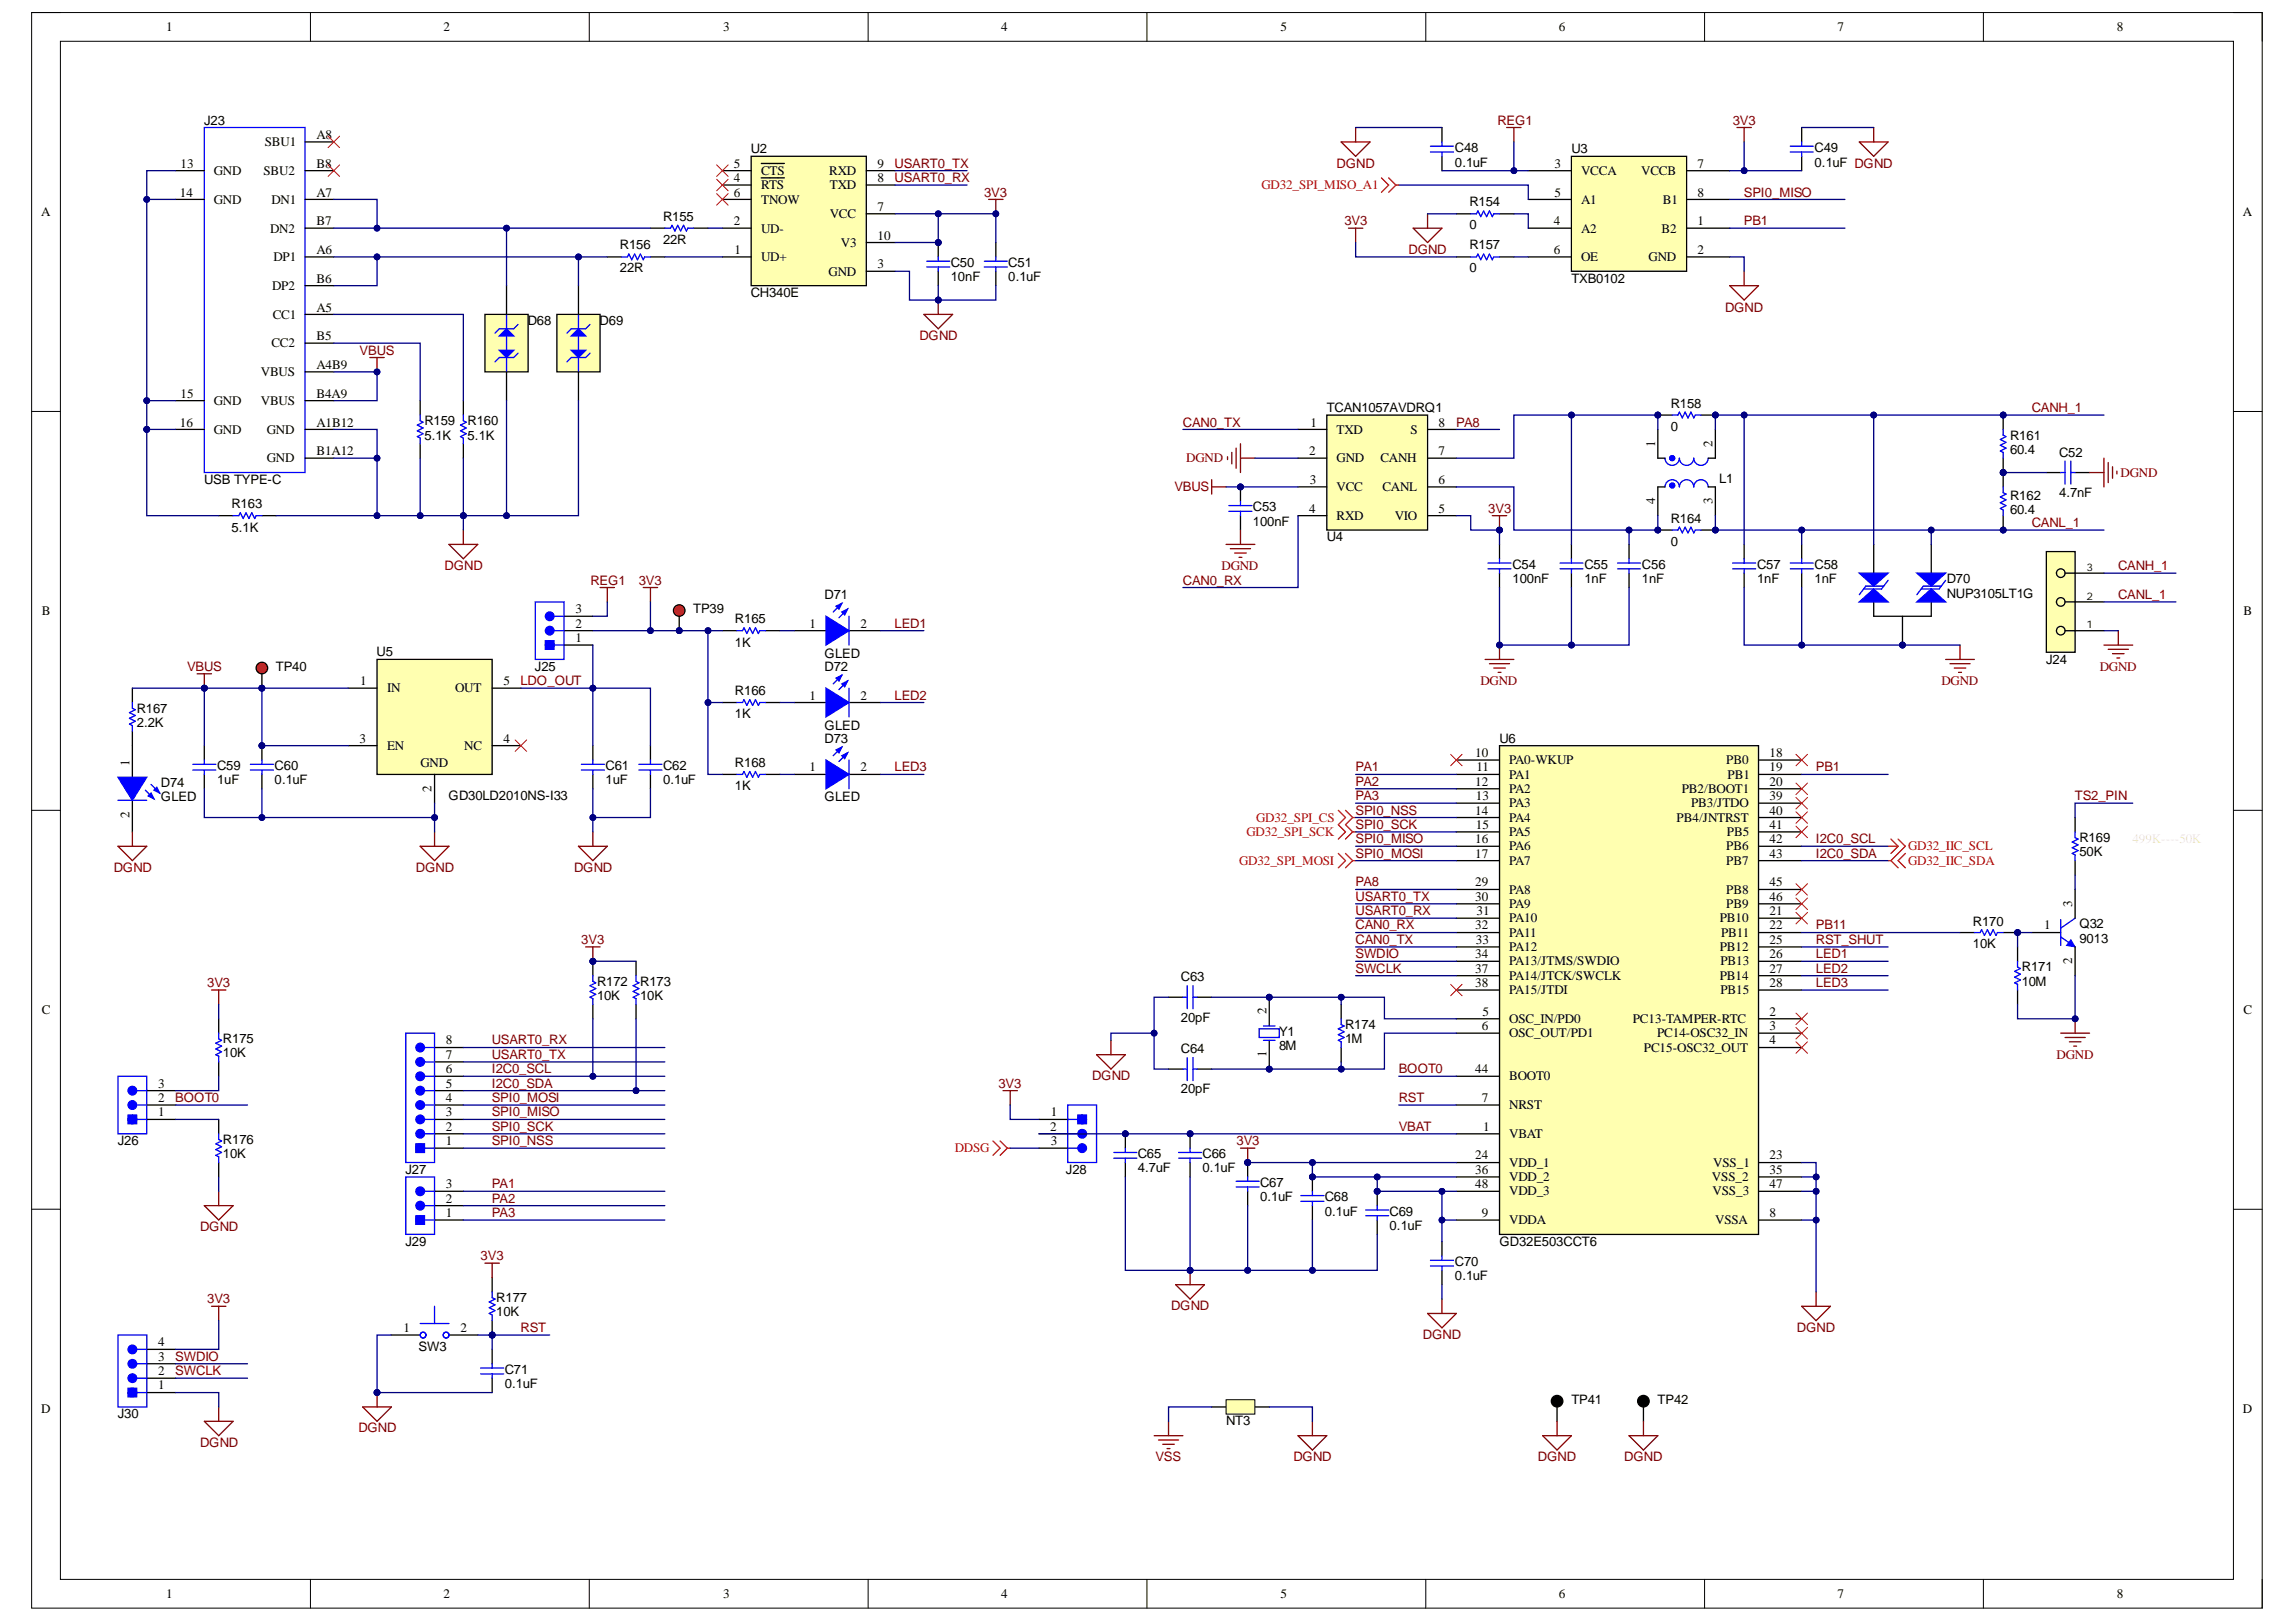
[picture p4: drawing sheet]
<svg xmlns="http://www.w3.org/2000/svg" width="297mm" height="210mm" viewBox="0 0 297 210" stroke-linecap="round" stroke-linejoin="round" font-family="sans-serif">
<defs><g id="words">
<g font-size="1.7">
<text x="21.5" y="4.1">1</text>
<text x="57.4" y="4.1">2</text>
<text x="93.6" y="4.1">3</text>
<text x="129.5" y="4.1">4</text>
<text x="165.6" y="4.1">5</text>
<text x="201.7" y="4.1">6</text>
<text x="237.7" y="4.1">7</text>
<text x="273.8" y="4.1">8</text>
<text x="26.4" y="16.1">J23</text>
<text x="23.3" y="21.7">13</text>
<text x="27.7" y="22.7">GND</text>
<text x="34.1" y="22.7">SBU2</text>
<text x="34.3" y="18.9">SBU1</text>
<text x="40.9" y="21.7">B8</text>
<text x="40.9" y="18">A8</text>
<text x="94.9" y="23.6">4</text>
<text x="94.9" y="21.7">5</text>
<text x="97.1" y="19.9">U2</text>
<text x="98.5" y="22.7">CTS</text>
<text x="107.3" y="22.7">RXD</text>
<text x="113.5" y="23.6">8</text>
<text x="113.5" y="21.7">9</text>
<text x="188.2" y="21.6">0.1uF</text>
<text x="188.2" y="19.7">C48</text>
<text x="201.1" y="21.7">3</text>
<text x="203.3" y="19.9">U3</text>
<text x="204.6" y="22.7">VCCA</text>
<text x="212.3" y="22.7">VCCB</text>
<text x="219.6" y="21.7">7</text>
<text x="234.8" y="21.6">0.1uF DGND</text>
<text x="234.8" y="19.7">C49</text>
<text x="5.3" y="28">A</text>
<text x="23.3" y="25.4">14</text>
<text x="27.7" y="26.4">GND</text>
<text x="35.1" y="26.4">DN1</text>
<text x="40.9" y="29.2">B7</text>
<text x="40.9" y="25.4">A7</text>
<text x="85.8" y="28.6">R155</text>
<text x="94.9" y="29.2">2</text>
<text x="94.9" y="25.4">6</text>
<text x="98.5" y="24.5">RTS</text>
<text x="98.5" y="26.4">TNOW</text>
<text x="107.4" y="28.2">VCC</text>
<text x="107.4" y="24.5">TXD</text>
<text x="113.5" y="27.3">7</text>
<text x="190.1" y="29.7">0</text>
<text x="190.1" y="26.7">R154</text>
<text x="201" y="29.2">4</text>
<text x="201.1" y="25.4">5</text>
<text x="204.6" y="26.4">A1</text>
<text x="215.1" y="26.4">B1</text>
<text x="219.6" y="29.2">1</text>
<text x="219.6" y="25.4">8</text>
<text x="290.2" y="28">A</text>
<text x="34.9" y="30.1">DN2</text>
<text x="35.4" y="33.8">DP1</text>
<text x="40.9" y="32.9">A6</text>
<text x="80.2" y="35.2">22R</text>
<text x="80.2" y="32.3">R156</text>
<text x="85.8" y="31.5">22R</text>
<text x="95" y="32.9">1</text>
<text x="98.5" y="33.8">UD+</text>
<text x="98.5" y="30.1">UD-</text>
<text x="107.2" y="35.7">GND</text>
<text x="108.8" y="31.9">V3</text>
<text x="113.5" y="34.7">3</text>
<text x="113.5" y="31">10</text>
<text x="123" y="34.6">C50</text>
<text x="130.5" y="34.6">C51</text>
<text x="190.1" y="35.2">0</text>
<text x="190.1" y="32.3">R157</text>
<text x="201" y="32.9">6</text>
<text x="204.6" y="30.1">A2</text>
<text x="204.6" y="33.8">OE</text>
<text x="213.3" y="33.8">GND</text>
<text x="215" y="30.1">B2</text>
<text x="219.6" y="32.9">2</text>
<text x="35.2" y="37.5">DP2</text>
<text x="35.3" y="41.2">CC1</text>
<text x="40.9" y="36.6">B6</text>
<text x="40.9" y="40.3">A5</text>
<text x="97.1" y="38.5">CH340E</text>
<text x="123" y="36.4">10nF</text>
<text x="130.5" y="36.4">0.1uF</text>
<text x="203.3" y="36.6">TXB0102</text>
<text x="35.1" y="45">CC2</text>
<text x="40.9" y="44">B5</text>
<text x="40.9" y="47.8">A4B9</text>
<text x="68.3" y="42">D68</text>
<text x="77.6" y="42">D69</text>
<text x="23.3" y="51.5">15</text>
<text x="27.7" y="52.4">GND</text>
<text x="33.8" y="48.7">VBUS</text>
<text x="33.8" y="52.4">VBUS</text>
<text x="40.9" y="51.5">B4A9</text>
<text x="171.6" y="53.3">TCAN1057AVDRQ1</text>
<text x="216.1" y="52.7">R158</text>
<text x="23.3" y="55.2">16</text>
<text x="27.7" y="56.1">GND</text>
<text x="34.5" y="56.1">GND</text>
<text x="34.5" y="59.8">GND</text>
<text x="40.9" y="55.2">A1B12</text>
<text x="40.9" y="58.9">B1A12</text>
<text x="54.9" y="56.9">5.1K</text>
<text x="54.9" y="55">R159</text>
<text x="60.5" y="56.9">5.1K</text>
<text x="60.5" y="55">R160</text>
<text x="169.4" y="58.9">2</text>
<text x="169.5" y="55.2">1</text>
<text x="172.9" y="56.1">TXD</text>
<text x="172.9" y="59.8">GND</text>
<text x="178.6" y="59.8">CANH</text>
<text x="182.5" y="56.1">S</text>
<text x="186.1" y="58.9">7</text>
<text x="186.1" y="55.2">8</text>
<text x="214.1" y="57.8" transform="rotate(-90 214.1 57.8)">1</text>
<text x="216.1" y="55.8">0</text>
<text x="221.6" y="57.8" transform="rotate(-90 221.6 57.8)">2</text>
<text x="260.1" y="56.9">R161</text>
<text x="260.1" y="58.7">60.4</text>
<text x="266.4" y="59.1">C52</text>
<text x="26.4" y="62.6">USB TYPE-C</text>
<text x="29.9" y="65.8">R163</text>
<text x="169.4" y="62.6">3</text>
<text x="172.9" y="63.6">VCC</text>
<text x="178.8" y="63.6">CANL</text>
<text x="186.1" y="62.6">6</text>
<text x="214.1" y="65.3" transform="rotate(-90 214.1 65.3)">4</text>
<text x="221.6" y="65.2" transform="rotate(-90 221.6 65.2)">3</text>
<text x="222.4" y="62.5">L1</text>
<text x="260.1" y="64.7">R162</text>
<text x="266.4" y="64.3">4.7nF</text>
<text x="29.9" y="68.8">5.1K</text>
<text x="162.1" y="68">100nF</text>
<text x="162.1" y="66.2">C53</text>
<text x="169.4" y="66.4">4</text>
<text x="171.6" y="70.1">U4</text>
<text x="172.9" y="67.3">RXD</text>
<text x="180.4" y="67.3">VIO</text>
<text x="186.1" y="66.4">5</text>
<text x="216.1" y="70.7">0</text>
<text x="216.1" y="67.6">R164</text>
<text x="260.1" y="66.5">60.4</text>
<text x="106.7" y="77.5">D71</text>
<text x="195.7" y="75.5">100nF</text>
<text x="195.7" y="73.6">C54</text>
<text x="205" y="75.5">1nF</text>
<text x="205" y="73.6">C55</text>
<text x="212.4" y="75.5">1nF</text>
<text x="212.4" y="73.6">C56</text>
<text x="227.3" y="75.5">1nF</text>
<text x="227.3" y="73.6">C57</text>
<text x="234.8" y="75.5">1nF</text>
<text x="234.8" y="73.6">C58</text>
<text x="251.8" y="77.3">NUP3105LT1G</text>
<text x="251.8" y="75.5">D70</text>
<text x="5.4" y="79.6">B</text>
<text x="74.4" y="83.1">1</text>
<text x="74.4" y="81.2">2</text>
<text x="74.4" y="79.4">3</text>
<text x="89.7" y="79.4">TP39</text>
<text x="95.1" y="83.7">1K</text>
<text x="95.1" y="80.6">R165</text>
<text x="104.7" y="81.2">1</text>
<text x="111.3" y="81.2">2</text>
<text x="290.3" y="79.6">B</text>
<text x="35.7" y="86.8">TP40</text>
<text x="46.6" y="88.7">1</text>
<text x="48.7" y="84.9">U5</text>
<text x="50.1" y="89.6">IN</text>
<text x="58.9" y="89.6">OUT</text>
<text x="65.1" y="88.7">5</text>
<text x="69.2" y="86.8">J25</text>
<text x="95.1" y="89.9">R166</text>
<text x="106.7" y="85.1">GLED</text>
<text x="106.7" y="86.8">D72</text>
<text x="264.7" y="85.9">J24</text>
<text x="17.7" y="94.1">2.2K</text>
<text x="17.7" y="92.2">R167</text>
<text x="95.1" y="93">1K</text>
<text x="104.7" y="90.5">1</text>
<text x="106.7" y="94.4">GLED</text>
<text x="111.3" y="90.5">2</text>
<text x="16.8" y="99.1" transform="rotate(-90 16.8 99.1)">1</text>
<text x="20.8" y="101.9">D74</text>
<text x="28.1" y="101.5">1uF</text>
<text x="28.1" y="99.7">C59</text>
<text x="35.5" y="101.5">0.1uF</text>
<text x="35.5" y="99.7">C60</text>
<text x="46.5" y="96.1">3</text>
<text x="50.1" y="97">EN</text>
<text x="54.4" y="99.2">GND</text>
<text x="60.1" y="97">NC</text>
<text x="65.1" y="96.1">4</text>
<text x="78.3" y="101.5">1uF</text>
<text x="78.3" y="99.7">C61</text>
<text x="85.8" y="101.5">0.1uF</text>
<text x="85.8" y="99.7">C62</text>
<text x="95.1" y="99.3">R168</text>
<text x="104.7" y="99.8">1</text>
<text x="106.7" y="96.1">D73</text>
<text x="111.3" y="99.8">2</text>
<text x="190.9" y="98">10</text>
<text x="190.9" y="101.7">12</text>
<text x="191" y="99.8">11</text>
<text x="194" y="96.1">U6</text>
<text x="195.3" y="98.9">PA0-WKUP</text>
<text x="195.3" y="100.8">PA1</text>
<text x="223.3" y="98.9">PB0</text>
<text x="223.5" y="100.8">PB1</text>
<text x="228.9" y="98">18</text>
<text x="228.9" y="99.8">19</text>
<text x="228.9" y="101.7">20</text>
<text x="16.8" y="105.8" transform="rotate(-90 16.8 105.8)">2</text>
<text x="20.8" y="103.7">GLED</text>
<text x="55.8" y="102.4" transform="rotate(-90 55.8 102.4)">2</text>
<text x="58" y="103.5">GD30LD2010NS-I33</text>
<text x="95.1" y="102.3">1K</text>
<text x="106.7" y="103.7">GLED</text>
<text x="190.9" y="105.4">14</text>
<text x="190.9" y="103.5">13</text>
<text x="190.9" y="107.3">15</text>
<text x="195.3" y="102.6">PA2</text>
<text x="195.3" y="104.5">PA3</text>
<text x="195.3" y="106.3">PA4</text>
<text x="216.9" y="106.3">PB4/JNTRST</text>
<text x="217.6" y="102.6">PB2/BOOT1</text>
<text x="218.8" y="104.5">PB3/JTDO</text>
<text x="228.9" y="103.5">39</text>
<text x="228.9" y="105.4">40</text>
<text x="228.9" y="107.3">41</text>
<text x="190.9" y="109.1">16</text>
<text x="190.9" y="111">17</text>
<text x="195.3" y="108.2">PA5</text>
<text x="195.3" y="110.1">PA6</text>
<text x="195.3" y="111.9">PA7</text>
<text x="223.3" y="110.1">PB6</text>
<text x="223.3" y="111.9">PB7</text>
<text x="223.4" y="108.2">PB5</text>
<text x="228.9" y="109.1">42</text>
<text x="228.9" y="111">43</text>
<text x="269" y="110.8">50K</text>
<text x="269" y="109">R169</text>
<text x="190.9" y="114.7">29</text>
<text x="190.9" y="116.6">30</text>
<text x="191" y="118.4">31</text>
<text x="195.3" y="115.6">PA8</text>
<text x="195.3" y="117.5">PA9</text>
<text x="195.3" y="119.4">PA10</text>
<text x="222.5" y="119.4">PB10</text>
<text x="223.3" y="115.6">PB8</text>
<text x="223.3" y="117.5">PB9</text>
<text x="228.9" y="114.7">45</text>
<text x="228.9" y="116.6">46</text>
<text x="228.9" y="118.4">21</text>
<text x="255.2" y="119.8">R170</text>
<text x="268.1" y="117.3" transform="rotate(-90 268.1 117.3)">3</text>
<text x="190.9" y="120.3">32</text>
<text x="190.9" y="124">34</text>
<text x="190.9" y="125.9">37</text>
<text x="190.9" y="122.1">33</text>
<text x="195.3" y="121.2">PA11</text>
<text x="195.3" y="123.1">PA12</text>
<text x="195.3" y="124.9">PA13/JTMS/SWDIO</text>
<text x="222.5" y="123.1">PB12</text>
<text x="222.6" y="124.9">PB13</text>
<text x="222.7" y="121.2">PB11</text>
<text x="228.9" y="120.3">22</text>
<text x="228.9" y="122.1">25</text>
<text x="228.9" y="124">26</text>
<text x="228.9" y="125.9">27</text>
<text x="255.2" y="122.7">10K</text>
<text x="261.6" y="125.7">R171</text>
<text x="264.5" y="120.3">1</text>
<text x="268.1" y="124.8" transform="rotate(-90 268.1 124.8)">2</text>
<text x="269" y="122">9013</text>
<text x="269" y="120.1">Q32</text>
<text x="5.4" y="131.2">C</text>
<text x="77.2" y="129.4">10K</text>
<text x="77.2" y="127.6">R172</text>
<text x="82.8" y="129.4">10K</text>
<text x="82.8" y="127.6">R173</text>
<text x="152.8" y="127">C63</text>
<text x="163.9" y="131.3" transform="rotate(-90 163.9 131.3)">2</text>
<text x="190.9" y="127.7">38</text>
<text x="191.8" y="131.4">5</text>
<text x="195.3" y="126.8">PA14/JTCK/SWCLK</text>
<text x="195.3" y="128.7">PA15/JTDI</text>
<text x="222.5" y="126.8">PB14</text>
<text x="222.6" y="128.7">PB15</text>
<text x="228.9" y="127.7">28</text>
<text x="228.9" y="131.4">2</text>
<text x="261.6" y="127.6">10M</text>
<text x="290.3" y="131.2">C</text>
<text x="28.8" y="136.8">10K</text>
<text x="28.8" y="135">R175</text>
<text x="57.7" y="137">7</text>
<text x="57.7" y="135.2">8</text>
<text x="152.8" y="132.2">20pF</text>
<text x="152.8" y="136.3">C64</text>
<text x="163.9" y="136.8" transform="rotate(-90 163.9 136.8)">1</text>
<text x="165.5" y="135.9">8M</text>
<text x="165.5" y="134.1">Y1</text>
<text x="174" y="135">1M</text>
<text x="174" y="133.1">R174</text>
<text x="191.7" y="133.3">6</text>
<text x="195.3" y="132.4">OSC_IN/PD0</text>
<text x="195.3" y="134.2">OSC_OUT/PD1</text>
<text x="211.2" y="132.4">PC13-TAMPER-RTC</text>
<text x="212.7" y="136.1">PC15-OSC32_OUT</text>
<text x="214.4" y="134.2">PC14-OSC32_IN</text>
<text x="228.9" y="133.3">3</text>
<text x="228.9" y="135.2">4</text>
<text x="20.5" y="142.6">2</text>
<text x="20.5" y="140.7">3</text>
<text x="57.7" y="142.6">4</text>
<text x="57.7" y="140.7">5</text>
<text x="57.7" y="138.9">6</text>
<text x="152.8" y="141.5">20pF</text>
<text x="190.9" y="138.9">44</text>
<text x="191.7" y="142.6">7</text>
<text x="195.3" y="139.8">BOOT0</text>
<text x="195.3" y="143.5">NRST</text>
<text x="15.2" y="148.2">J26</text>
<text x="20.5" y="144.5">1</text>
<text x="28.8" y="149.9">10K</text>
<text x="28.8" y="148">R176</text>
<text x="57.7" y="148.2">1</text>
<text x="57.7" y="146.3">2</text>
<text x="57.7" y="144.5">3</text>
<text x="135.9" y="146.3">2</text>
<text x="135.9" y="144.5">1</text>
<text x="135.9" y="148.2">3</text>
<text x="147.2" y="149.9">C65</text>
<text x="155.6" y="149.9">C66</text>
<text x="191.9" y="146.3">1</text>
<text x="195.3" y="147.2">VBAT</text>
<text x="52.5" y="151.9">J27</text>
<text x="57.7" y="155.6">2</text>
<text x="57.7" y="153.8">3</text>
<text x="137.9" y="151.9">J28</text>
<text x="147.2" y="151.7">4.7uF</text>
<text x="155.6" y="151.7">0.1uF</text>
<text x="163" y="155.4">0.1uF</text>
<text x="163" y="153.6">C67</text>
<text x="171.4" y="155.4">C68</text>
<text x="190.9" y="150">24</text>
<text x="190.9" y="151.9">36</text>
<text x="190.9" y="153.8">48</text>
<text x="195.3" y="151">VDD_1</text>
<text x="195.3" y="152.8">VDD_2</text>
<text x="195.3" y="154.7">VDD_3</text>
<text x="221.5" y="152.8">VSS_2</text>
<text x="221.6" y="154.7">VSS_3</text>
<text x="221.6" y="151">VSS_1</text>
<text x="228.9" y="150">23</text>
<text x="228.9" y="151.9">35</text>
<text x="228.9" y="153.8">47</text>
<text x="52.5" y="161.2">J29</text>
<text x="57.7" y="157.5">1</text>
<text x="171.4" y="157.3">0.1uF</text>
<text x="179.8" y="159.2">0.1uF</text>
<text x="179.8" y="157.3">C69</text>
<text x="191.7" y="157.5">9</text>
<text x="194" y="161.2">GD32E503CCT6</text>
<text x="195.3" y="158.4">VDDA</text>
<text x="221.9" y="158.4">VSSA</text>
<text x="228.9" y="157.5">8</text>
<text x="188.2" y="165.7">0.1uF</text>
<text x="188.2" y="163.8">C70</text>
<text x="52.2" y="172.4">1</text>
<text x="59.6" y="172.4">2</text>
<text x="64.2" y="170.3">10K</text>
<text x="64.2" y="168.5">R177</text>
<text x="20.5" y="179.8">1</text>
<text x="20.5" y="177.9">2</text>
<text x="20.5" y="176.1">3</text>
<text x="20.5" y="174.2">4</text>
<text x="54.1" y="174.8">SW3</text>
<text x="65.3" y="179.6">0.1uF</text>
<text x="65.3" y="177.8">C71</text>
<text x="5.3" y="182.8">D</text>
<text x="15.2" y="183.5">J30</text>
<text x="158.6" y="184.4">NT3</text>
<text x="203.3" y="181.7">TP41</text>
<text x="214.5" y="181.7">TP42</text>
<text x="290.2" y="182.8">D</text>
<text x="21.5" y="206.8">1</text>
<text x="57.4" y="206.8">2</text>
<text x="93.6" y="206.8">3</text>
<text x="129.5" y="206.8">4</text>
<text x="165.6" y="206.8">5</text>
<text x="201.7" y="206.8">6</text>
<text x="237.7" y="206.8">7</text>
<text x="273.8" y="206.8">8</text>
</g>
<g font-size="1.7" fill="#800000">
<text x="193.7" y="16.1">REG1</text>
<text x="224.2" y="16.1">3V3</text>
<text x="115.7" y="21.7">USART0_TX</text>
<text x="115.7" y="23.6">USART0_RX</text>
<text x="172.9" y="21.7">DGND</text>
<text x="127.3" y="25.4">3V3</text>
<text x="173.9" y="29.2">3V3</text>
<text x="225.6" y="25.4">SPI0_MISO</text>
<text x="225.6" y="29.2">PB1</text>
<text x="182.2" y="32.9">DGND</text>
<text x="223.2" y="40.3">DGND</text>
<text x="46.5" y="45.9">VBUS</text>
<text x="118.9" y="44">DGND</text>
<text x="262.8" y="53.3">CANH_1</text>
<text x="153" y="55.2">CAN0_TX</text>
<text x="153.5" y="59.8">DGND</text>
<text x="188.4" y="55.2">PA8</text>
<text x="151.9" y="63.6">VBUS</text>
<text x="274.4" y="61.7">DGND</text>
<text x="192.5" y="66.4">3V3</text>
<text x="262.8" y="68.2">CANL_1</text>
<text x="57.5" y="73.8">DGND</text>
<text x="76.4" y="75.7">REG1</text>
<text x="82.7" y="75.7">3V3</text>
<text x="153" y="75.7">CAN0_RX</text>
<text x="158" y="73.8">DGND</text>
<text x="274" y="73.8">CANH_1</text>
<text x="274" y="77.5">CANL_1</text>
<text x="115.7" y="81.2">LED1</text>
<text x="24.2" y="86.8">VBUS</text>
<text x="67.3" y="88.7">LDO_OUT</text>
<text x="191.5" y="88.7">DGND</text>
<text x="251.2" y="88.7">DGND</text>
<text x="271.6" y="86.8">DGND</text>
<text x="115.7" y="90.5">LED2</text>
<text x="115.7" y="99.8">LED3</text>
<text x="175.4" y="99.8">PA1</text>
<text x="175.4" y="101.7">PA2</text>
<text x="234.9" y="99.8">PB1</text>
<text x="175.4" y="105.4">SPI0_NSS</text>
<text x="175.4" y="107.3">SPI0_SCK</text>
<text x="175.4" y="103.5">PA3</text>
<text x="268.4" y="103.5">TS2_PIN</text>
<text x="14.7" y="112.8">DGND</text>
<text x="53.8" y="112.8">DGND</text>
<text x="74.3" y="112.8">DGND</text>
<text x="175.4" y="109.1">SPI0_MISO</text>
<text x="175.4" y="111">SPI0_MOSI</text>
<text x="234.9" y="109.1">I2C0_SCL</text>
<text x="234.9" y="111">I2C0_SDA</text>
<text x="175.4" y="116.6">USART0_TX</text>
<text x="175.4" y="118.4">USART0_RX</text>
<text x="175.4" y="114.7">PA8</text>
<text x="75.2" y="122.1">3V3</text>
<text x="175.4" y="124">SWDIO</text>
<text x="175.4" y="125.9">SWCLK</text>
<text x="175.4" y="120.3">CAN0_RX</text>
<text x="175.4" y="122.1">CAN0_TX</text>
<text x="234.9" y="124">LED1</text>
<text x="234.9" y="125.9">LED2</text>
<text x="234.9" y="122.1">RST_SHUT</text>
<text x="234.9" y="120.3">PB11</text>
<text x="26.8" y="127.7">3V3</text>
<text x="234.9" y="127.7">LED3</text>
<text x="63.6" y="137">USART0_TX</text>
<text x="63.6" y="135.2">USART0_RX</text>
<text x="266.1" y="137">DGND</text>
<text x="22.7" y="142.6">BOOT0</text>
<text x="63.6" y="138.9">I2C0_SCL</text>
<text x="63.6" y="140.7">I2C0_SDA</text>
<text x="63.6" y="142.6">SPI0_MOSI</text>
<text x="129.2" y="140.7">3V3</text>
<text x="141.3" y="139.8">DGND</text>
<text x="181" y="138.9">BOOT0</text>
<text x="181" y="142.6">RST</text>
<text x="63.6" y="148.2">SPI0_NSS</text>
<text x="63.6" y="146.3">SPI0_SCK</text>
<text x="63.6" y="144.5">SPI0_MISO</text>
<text x="160" y="148.2">3V3</text>
<text x="181" y="146.3">VBAT</text>
<text x="63.6" y="153.8">PA1</text>
<text x="63.6" y="155.6">PA2</text>
<text x="25.9" y="159.3">DGND</text>
<text x="63.6" y="157.5">PA3</text>
<text x="62.2" y="163.1">3V3</text>
<text x="26.8" y="168.6">3V3</text>
<text x="67.3" y="172.4">RST</text>
<text x="151.5" y="169.6">DGND</text>
<text x="184.1" y="173.3">DGND</text>
<text x="232.5" y="172.4">DGND</text>
<text x="22.7" y="176.1">SWDIO</text>
<text x="22.7" y="177.9">SWCLK</text>
<text x="46.4" y="185.4">DGND</text>
<text x="25.9" y="187.2">DGND</text>
<text x="149.5" y="189.1">VSS</text>
<text x="167.3" y="189.1">DGND</text>
<text x="199" y="189.1">DGND</text>
<text x="210.1" y="189.1">DGND</text>
</g>
<g font-size="1.7" fill="#f00">
<text x="163.2" y="24.5">GD32_SPI_MISO_A1</text>
<text x="162.5" y="106.3">GD32_SPI_CS</text>
<text x="160.3" y="111.9">GD32_SPI_MOSI</text>
<text x="161.2" y="108.2">GD32_SPI_SCK</text>
<text x="246.9" y="110.1">GD32_IIC_SCL</text>
<text x="246.9" y="111.9">GD32_IIC_SDA</text>
<text x="123.5" y="149.1">DDSG</text>
</g>
<text font-size="1.7" fill="#fff2cc" x="275.9" y="109.1">499K----50K</text>
<g font-size="1.4">
<text x="270" y="77.6">2</text>
<text x="270" y="73.9">3</text>
<text x="270" y="81.3">1</text>
</g>
</g></defs>
<path d="M4.1 1.6h288.6v206.5h-288.6z" fill="none" stroke="#000" stroke-width=".13"/>
<path d="M7.8 5.3h281.1v199.1h-281.1z" fill-rule="evenodd" fill="#fff"/>
<g fill="none" stroke="#000" stroke-width=".13">
<path d="M4.1 1.6h3.7M7.8 5.3h281.1v199.1h-281.1zM40.2 1.6v3.7M76.2 1.6v3.7M112.3 1.6v3.7M148.4 1.6v3.7M184.5 1.6v3.7M220.5 1.6v3.7M256.6 1.6v3.7M288.9 1.6h3.8v3.7M4.1 53.2h3.7M288.9 53.3h3.8"/>
<path d="M4.1 104.9h3.7M288.9 104.9h3.8M4.1 156.5h3.7M288.9 156.5h3.8M40.2 204.4v3.7M76.2 204.4v3.7M112.3 204.4v3.7M148.4 204.4v3.7M184.5 204.4v3.7M220.5 204.4v3.7M256.6 204.4v3.7M292.7 204.4v3.7"/>
</g>
<path d="M194 96.5h33.5v63.2h-33.5z" fill-rule="evenodd" fill="#ffffb0"/>
<g fill="none" stroke="#000" stroke-width=".17">
<path d="M188.4 98.4h5.6M194 96.5h33.5v63.2h-33.5zM227.5 98.4h5.6M188.4 100.2h5.6M188.4 102.1h5.6M188.4 103.9h5.6M188.4 105.8h5.6M188.4 107.7h5.6M188.4 109.5h5.6M188.4 111.4h5.6M188.4 115.1h5.6M188.4 117h5.6"/>
<path d="M188.4 118.8h5.6M227.5 100.2h5.6M227.5 102.1h5.6M227.5 103.9h5.6M227.5 105.8h5.6M227.5 107.7h5.6M227.5 109.5h5.6M227.5 111.4h5.6M227.5 115.1h5.6M227.5 117h5.6M227.5 118.8h5.6M188.4 139.3h5.6"/>
<path d="M188.4 131.8h5.6M188.4 133.7h5.6M188.4 120.7h5.6M188.4 122.5h5.6M188.4 124.4h5.6M188.4 126.3h5.6M188.4 128.1h5.6M227.5 131.8h5.6M227.5 133.7h5.6M227.5 120.7h5.6M227.5 122.5h5.6M227.5 124.4h5.6"/>
<path d="M227.5 126.3h5.6M227.5 128.1h5.6M227.5 135.6h5.6M188.4 143h5.6M188.4 146.7h5.6M188.4 150.4h5.6M188.4 152.3h5.6M188.4 154.2h5.6M188.4 157.9h5.6M227.5 150.4h5.6M227.5 152.3h5.6M227.5 154.2h5.6"/>
<path d="M227.5 157.9h5.6"/>
</g>
<circle cx="164.2" cy="138.4" r=".37" fill="#000080"/>
<circle cx="164.2" cy="138.4" r=".37" fill="none" stroke="#000080" stroke-width=".13"/>
<circle cx="164.2" cy="129" r=".37" fill="#000080"/>
<circle cx="164.2" cy="129" r=".37" fill="none" stroke="#000080" stroke-width=".13"/>
<path d="M164.2 134.6v3.8" fill="none" stroke="#000" stroke-width=".17"/>
<circle cx="164.2" cy="138.4" r=".37" fill="#000080"/>
<circle cx="164.2" cy="138.4" r=".37" fill="none" stroke="#000080" stroke-width=".13"/>
<path d="M164.2 129.1v3.7" fill="none" stroke="#000" stroke-width=".17"/>
<circle cx="164.2" cy="129" r=".37" fill="#000080"/>
<circle cx="164.2" cy="129" r=".37" fill="none" stroke="#000080" stroke-width=".13"/>
<path d="M163.5 132.8h1.5M163.5 134.6h1.5" fill="none" stroke="#00f" stroke-width=".17"/>
<path d="M162.9 133.1h2.6v1.2h-2.6z" fill-rule="evenodd" fill="#fff"/>
<path d="M153 129.1h.6M153 138.4h.6M153.6 127.6v2.9M153.6 136.9v2.9M154.3 127.6v2.9M154.3 136.9v2.9M154.3 129.1h.6M154.3 138.4h.6M162.9 133.1h2.6v1.2h-2.6zM173.5 131.8v.8l.4 .2-.8 .3 .8 .4-.8 .4 .8 .4-.8 .3 .4 .2v.8" fill="none" stroke="#00f" stroke-width=".17"/>
<path d="M151.2 129.1h1.8M151.2 138.4h1.8M154.9 129.1h1.9M154.9 138.4h1.9M173.5 130v1.8M173.5 135.6v1.8" fill="none" stroke="#000" stroke-width=".17"/>
<path d="M141.9 136.5h3.7l-1.9 1.9zM143.7 134.6v1.9" fill="none" stroke="#800000" stroke-width=".17"/>
<circle cx="178.2" cy="154.2" r=".37" fill="#000080"/>
<circle cx="178.2" cy="154.2" r=".37" fill="none" stroke="#000080" stroke-width=".13"/>
<path d="M178.2 154.2v1.8" fill="none" stroke="#000" stroke-width=".17"/>
<circle cx="178.2" cy="154.2" r=".37" fill="#000080"/>
<circle cx="178.2" cy="154.2" r=".37" fill="none" stroke="#000080" stroke-width=".13"/>
<path d="M178.2 157.9v1.8" fill="none" stroke="#000" stroke-width=".17"/>
<path d="M176.7 156.6h3M176.7 157.3h3M178.2 156v.6M178.2 157.3v.6" fill="none" stroke="#00f" stroke-width=".17"/>
<circle cx="169.8" cy="152.3" r=".37" fill="#000080"/>
<circle cx="169.8" cy="152.3" r=".37" fill="none" stroke="#000080" stroke-width=".13"/>
<path d="M169.8 152.3v1.9" fill="none" stroke="#000" stroke-width=".17"/>
<circle cx="169.8" cy="152.3" r=".37" fill="#000080"/>
<circle cx="169.8" cy="152.3" r=".37" fill="none" stroke="#000080" stroke-width=".13"/>
<path d="M169.8 156v1.9" fill="none" stroke="#000" stroke-width=".17"/>
<path d="M168.3 154.7h3M168.3 155.5h3M169.8 154.2v.5M169.8 155.5v.5" fill="none" stroke="#00f" stroke-width=".17"/>
<circle cx="161.4" cy="150.4" r=".37" fill="#000080"/>
<circle cx="161.4" cy="150.4" r=".37" fill="none" stroke="#000080" stroke-width=".13"/>
<path d="M161.4 150.4v1.9" fill="none" stroke="#000" stroke-width=".17"/>
<circle cx="161.4" cy="150.4" r=".37" fill="#000080"/>
<circle cx="161.4" cy="150.4" r=".37" fill="none" stroke="#000080" stroke-width=".13"/>
<path d="M161.4 154.2v1.8" fill="none" stroke="#000" stroke-width=".17"/>
<path d="M159.9 152.9h3M159.9 153.6h3M161.4 152.3v.6M161.4 153.6v.6" fill="none" stroke="#00f" stroke-width=".17"/>
<circle cx="154" cy="146.7" r=".37" fill="#000080"/>
<circle cx="154" cy="146.7" r=".37" fill="none" stroke="#000080" stroke-width=".13"/>
<path d="M154 146.7v1.9" fill="none" stroke="#000" stroke-width=".17"/>
<circle cx="154" cy="146.7" r=".37" fill="#000080"/>
<circle cx="154" cy="146.7" r=".37" fill="none" stroke="#000080" stroke-width=".13"/>
<path d="M154 150.4v1.9" fill="none" stroke="#000" stroke-width=".17"/>
<path d="M152.5 149.1h3M152.5 149.9h3M154 148.6v.5M154 149.9v.5" fill="none" stroke="#00f" stroke-width=".17"/>
<path d="M129.8 141.1h1.8M130.7 141.1v1.9M152.1 166.3h3.7l-1.8 1.8zM154 164.4v1.9" fill="none" stroke="#800000" stroke-width=".17"/>
<circle cx="154" cy="164.4" r=".37" fill="#000080"/>
<circle cx="154" cy="164.4" r=".37" fill="none" stroke="#000080" stroke-width=".13"/>
<path d="M186.5 160.7v1.8M186.5 164.4v1.9" fill="none" stroke="#000" stroke-width=".17"/>
<path d="M185.1 163.1h2.9M185.1 163.8h2.9M186.5 162.5v.6M186.5 163.8v.6" fill="none" stroke="#00f" stroke-width=".17"/>
<path d="M184.7 170h3.7l-1.9 1.8zM186.5 168.1v1.9" fill="none" stroke="#800000" stroke-width=".17"/>
<path d="M26.4 16.5h13.1v44.6h-13.1z" fill-rule="evenodd" fill="#fff"/>
<path d="M26.4 16.5h13.1v44.6h-13.1zM80.4 33.2h.8l.2-.3 .3 .7 .4-.7 .4 .7 .3-.7 .4 .7 .2-.4h.7M86 29.5h.8l.1-.3 .4 .7 .4-.7 .4 .7 .3-.7 .4 .7 .2-.4h.7M54.4 53.7v.8l.3 .1-.7 .4 .7 .4-.7 .4 .7 .3-.7 .4 .4 .2v.7M59.9 53.7v.8l.4 .1-.7 .4 .7 .4-.7 .4 .7 .3-.7 .4 .3 .2v.7M30.2 66.7h.7l.2-.3 .4 .7 .3-.7 .4 .7 .4-.7 .4 .7 .1-.4h.8" fill="none" stroke="#00f" stroke-width=".17"/>
<g fill="none" stroke="#000" stroke-width=".17">
<path d="M39.5 18.4h3.7M22.7 25.8h3.7M22.7 22.1h3.7M39.5 33.2h3.7M39.5 29.5h3.7M39.5 25.8h3.7M39.5 22.1h3.7M39.5 37h3.7M78.6 33.2h1.8M84.1 33.2h1.9M84.1 29.5h1.9M89.7 29.5h1.9"/>
<path d="M22.7 51.9h3.7M22.7 55.6h3.7M39.5 40.7h3.7M39.5 44.4h3.7M39.5 48.1h3.7M39.5 51.9h3.7M39.5 55.6h3.7M39.5 59.3h3.7M54.4 51.9v1.8M54.4 57.4v1.9M59.9 51.9v1.8M59.9 57.4v1.9"/>
<path d="M28.3 66.7h1.9M33.9 66.7h1.8"/>
</g>
<path d="M47.8 46.3h1.9M48.8 46.3v1.8M58.1 70.5h3.7l-1.9 1.8zM59.9 68.6v1.9" fill="none" stroke="#800000" stroke-width=".17"/>
<path d="M42.4 17.6l1.5 1.5M43.9 17.6l-1.5 1.5M42.4 21.3l1.5 1.5M43.9 21.3l-1.5 1.5" fill="none" stroke="#f00" stroke-width=".13"/>
<circle cx="48.8" cy="48.1" r=".37" fill="#000080"/>
<circle cx="48.8" cy="48.1" r=".37" fill="none" stroke="#000080" stroke-width=".13"/>
<circle cx="121.4" cy="31.4" r=".37" fill="#000080"/>
<circle cx="121.4" cy="31.4" r=".37" fill="none" stroke="#000080" stroke-width=".13"/>
<path d="M121.4 31.4v1.8" fill="none" stroke="#000" stroke-width=".17"/>
<circle cx="121.4" cy="31.4" r=".37" fill="#000080"/>
<circle cx="121.4" cy="31.4" r=".37" fill="none" stroke="#000080" stroke-width=".13"/>
<path d="M121.4 35.1v1.9" fill="none" stroke="#000" stroke-width=".17"/>
<path d="M119.9 33.8h3M119.9 34.5h3M121.4 33.2v.6M121.4 34.5v.6" fill="none" stroke="#00f" stroke-width=".17"/>
<path d="M121.4 38.8v1.9M119.5 40.7h3.7l-1.8 1.8z" fill="none" stroke="#800000" stroke-width=".17"/>
<circle cx="121.4" cy="38.8" r=".37" fill="#000080"/>
<circle cx="121.4" cy="38.8" r=".37" fill="none" stroke="#000080" stroke-width=".13"/>
<path d="M127.9 25.8h1.9M128.8 25.8v1.9" fill="none" stroke="#800000" stroke-width=".17"/>
<circle cx="128.8" cy="27.7" r=".37" fill="#000080"/>
<circle cx="128.8" cy="27.7" r=".37" fill="none" stroke="#000080" stroke-width=".13"/>
<path d="M97.2 20.2h14.9v16.8h-14.9z" fill-rule="evenodd" fill="#ffffb0"/>
<g fill="none" stroke="#000" stroke-width=".17">
<path d="M93.5 33.2h3.7M93.5 29.5h3.7M93.5 23.9h3.7M93.5 22.1h3.7M93.5 25.8h3.7M97.2 20.2h14.9v16.8h-14.9zM98.5 23h3M98.5 21.2h3M112.1 35.1h3.7M112.1 23.9h3.7M112.1 22.1h3.7M112.1 27.7h3.7"/>
<path d="M112.1 31.4h3.7M128.8 31.4v1.8M128.8 35.1v1.9"/>
</g>
<path d="M127.3 33.8h3M127.3 34.5h3M128.8 33.2v.6M128.8 34.5v.6" fill="none" stroke="#00f" stroke-width=".17"/>
<path d="M92.7 21.3l1.5 1.5M92.7 23.2l1.5 1.5M92.7 25.1l1.5 1.4M94.2 21.3l-1.5 1.5M94.2 23.2l-1.5 1.5M94.2 25.1l-1.5 1.4" fill="none" stroke="#f00" stroke-width=".13"/>
<path d="M72 40.7h5.6v7.4h-5.6z" fill-rule="evenodd" fill="#ffffb0"/>
<path d="M72 40.7h5.6v7.4h-5.6z" fill="none" stroke="#000" stroke-width=".17"/>
<path d="M73.9 43.5l.9-1 1 1z" fill="#00f"/>
<path d="M73.9 43.5l.9-1 1 1zM76.3 42l-.5 .5h-1.9l-.5 .6" fill="none" stroke="#00f" stroke-width=".17"/>
<path d="M73.9 45.3h1.9l-1 1z" fill="#00f"/>
<path d="M73.9 45.3h1.9l-1 1zM74.8 40.7v1.8M74.8 43.5v2M74.8 46.3v1.8M76.3 45.7l-.5 .6h-1.9l-.5 .5" fill="none" stroke="#00f" stroke-width=".17"/>
<path d="M74.8 37v3.7M74.8 48.1v3.8" fill="none" stroke="#000" stroke-width=".17"/>
<path d="M62.7 40.7h5.6v7.4h-5.6z" fill-rule="evenodd" fill="#ffffb0"/>
<path d="M62.7 40.7h5.6v7.4h-5.6z" fill="none" stroke="#000" stroke-width=".17"/>
<path d="M64.6 43.5l.9-1 1 1z" fill="#00f"/>
<path d="M64.6 43.5l.9-1 1 1zM67 42l-.5 .5h-1.9l-.6 .6" fill="none" stroke="#00f" stroke-width=".17"/>
<path d="M64.6 45.3h1.9l-1 1z" fill="#00f"/>
<path d="M64.6 45.3h1.9l-1 1zM65.5 40.7v1.8M65.5 43.5v2M65.5 46.3v1.8M67 45.7l-.5 .6h-1.9l-.6 .5" fill="none" stroke="#00f" stroke-width=".17"/>
<path d="M65.5 37v3.7M65.5 48.1v3.8" fill="none" stroke="#000" stroke-width=".17"/>
<path d="M48.8 85.3h14.9v14.9h-14.9z" fill-rule="evenodd" fill="#ffffb0"/>
<path d="M26.4 96.5v1.9M45 96.5h3.8M45 89.1h3.8M48.8 85.3h14.9v14.9h-14.9zM63.7 96.5h3.7M63.7 89.1h3.7M76.7 96.5v1.9M26.4 100.2v1.9M56.2 100.2v3.7M76.7 100.2v1.9" fill="none" stroke="#000" stroke-width=".17"/>
<path d="M24.9 98.9h3M24.9 99.7h3M26.4 98.4v.5M26.4 99.7v.5M75.2 98.9h3M75.2 99.7h3M76.7 98.4v.5M76.7 99.7v.5" fill="none" stroke="#00f" stroke-width=".17"/>
<circle cx="33.9" cy="96.5" r=".37" fill="#000080"/>
<circle cx="33.9" cy="96.5" r=".37" fill="none" stroke="#000080" stroke-width=".13"/>
<path d="M33.9 96.5v1.9" fill="none" stroke="#000" stroke-width=".17"/>
<circle cx="33.9" cy="96.5" r=".37" fill="#000080"/>
<circle cx="33.9" cy="96.5" r=".37" fill="none" stroke="#000080" stroke-width=".13"/>
<path d="M84.1 96.5v1.9M33.9 100.2v1.9M84.1 100.2v1.9" fill="none" stroke="#000" stroke-width=".17"/>
<path d="M32.4 98.9h3M32.4 99.7h3M33.9 98.4v.5M33.9 99.7v.5M82.7 98.9h2.9M82.7 99.7h2.9M84.1 98.4v.5M84.1 99.7v.5" fill="none" stroke="#00f" stroke-width=".17"/>
<path d="M25.5 87.2h1.9M26.4 87.2v1.9" fill="none" stroke="#800000" stroke-width=".17"/>
<circle cx="26.4" cy="89.1" r=".37" fill="#000080"/>
<circle cx="26.4" cy="89.1" r=".37" fill="none" stroke="#000080" stroke-width=".13"/>
<path d="M54.4 109.5h3.7l-1.9 1.9zM56.2 107.7v1.8" fill="none" stroke="#800000" stroke-width=".17"/>
<path d="M66.6 95.8l1.5 1.4M68.1 95.8l-1.5 1.4" fill="none" stroke="#f00" stroke-width=".13"/>
<path d="M93.5 81.6h1.8M99 81.6h1.9M102.8 81.6h4.1M109.8 81.6h4.1" fill="none" stroke="#000" stroke-width=".17"/>
<path d="M108.9 78.1l-1.1 1.1M109.7 78.8l-1.2 1.1M95.3 81.6h.8l.2-.4 .3 .8 .4-.8 .4 .8 .3-.8 .4 .8 .2-.4h.7" fill="none" stroke="#00f" stroke-width=".17"/>
<path d="M108.9 79.2l.8-.4-.4 .8z" fill="#00f"/>
<path d="M108.9 79.2l.8-.4-.4 .8z" fill="none" stroke="#00f" stroke-width=".17"/>
<path d="M108.2 78.5l.7-.4-.4 .7z" fill="#00f"/>
<path d="M108.2 78.5l.7-.4-.4 .7z" fill="none" stroke="#00f" stroke-width=".17"/>
<path d="M106.9 79.8l2.9 1.8-2.9 1.9z" fill="#00f"/>
<path d="M106.9 79.8l2.9 1.8-2.9 1.9zM109.8 79.8v3.7M95.3 90.9h.8l.2-.4 .3 .8 .4-.8 .4 .8 .3-.8 .4 .8 .2-.4h.7M108.9 87.4l-1.1 1.1M109.7 88.1l-1.2 1.1" fill="none" stroke="#00f" stroke-width=".17"/>
<path d="M74.8 109.5h3.8l-1.9 1.9zM76.7 107.7v1.8" fill="none" stroke="#800000" stroke-width=".17"/>
<path d="M93.5 90.9h1.8M99 90.9h1.9M102.8 90.9h4.1M109.8 90.9h4.1" fill="none" stroke="#000" stroke-width=".17"/>
<path d="M108.9 88.5l.8-.4-.4 .8z" fill="#00f"/>
<path d="M108.9 88.5l.8-.4-.4 .8z" fill="none" stroke="#00f" stroke-width=".17"/>
<path d="M108.2 87.8l.7-.4-.4 .7z" fill="#00f"/>
<path d="M108.2 87.8l.7-.4-.4 .7z" fill="none" stroke="#00f" stroke-width=".17"/>
<path d="M106.9 89.1l2.9 1.8-2.9 1.9z" fill="#00f"/>
<path d="M106.9 89.1l2.9 1.8-2.9 1.9zM108.9 96.7l-1.1 1.1M109.7 97.4l-1.2 1.1M109.8 89.1v3.7M95.3 100.2h.8l.2-.4 .3 .8 .4-.8 .4 .8 .3-.8 .4 .8 .2-.4h.7" fill="none" stroke="#00f" stroke-width=".17"/>
<path d="M93.5 100.2h1.8M99 100.2h1.9M102.8 100.2h4.1M109.8 100.2h4.1" fill="none" stroke="#000" stroke-width=".17"/>
<path d="M108.9 97.8l.8-.4-.4 .8z" fill="#00f"/>
<path d="M108.9 97.8l.8-.4-.4 .8z" fill="none" stroke="#00f" stroke-width=".17"/>
<path d="M108.2 97.1l.7-.4-.4 .7z" fill="#00f"/>
<path d="M108.2 97.1l.7-.4-.4 .7z" fill="none" stroke="#00f" stroke-width=".17"/>
<path d="M106.9 98.4l2.9 1.8-2.9 1.9z" fill="#00f"/>
<path d="M17.1 90.9v.8l.4 .1-.7 .4 .7 .4-.7 .4 .7 .3-.7 .4 .3 .2v.7M106.9 98.4l2.9 1.8-2.9 1.9zM109.8 98.4v3.7M18.8 102.3l1.1 1.1M19.5 101.5l1.2 1.1" fill="none" stroke="#00f" stroke-width=".17"/>
<path d="M17.1 89.1v1.8M17.1 94.6v6M17.1 103.6v4.1" fill="none" stroke="#000" stroke-width=".17"/>
<path d="M19.5 102.6l.4 .8-.7-.4z" fill="#00f"/>
<path d="M19.5 102.6l.4 .8-.7-.4z" fill="none" stroke="#00f" stroke-width=".17"/>
<path d="M19.9 102.3l.4-.4 .4 .7z" fill="#00f"/>
<path d="M19.9 102.3l.4-.4 .4 .7z" fill="none" stroke="#00f" stroke-width=".17"/>
<path d="M15.3 100.6h3.7l-1.9 3z" fill="#00f"/>
<path d="M15.3 100.6h3.7l-1.9 3zM15.3 103.6h3.7" fill="none" stroke="#00f" stroke-width=".17"/>
<path d="M15.3 109.5h3.7l-1.9 1.9zM17.1 107.7v1.8" fill="none" stroke="#800000" stroke-width=".17"/>
<path d="M15.3 139.3h3.7v7.4h-3.7z" fill-rule="evenodd" fill="#fff"/>
<path d="M15.3 139.3h3.7v7.4h-3.7zM17.7 143h1.3" fill="none" stroke="#00f" stroke-width=".17"/>
<path d="M19 144.9h3.7M19 143h3.7M19 141.1h3.7" fill="none" stroke="#000" stroke-width=".17"/>
<circle cx="17.1" cy="143" r=".56" fill="#00f"/>
<g fill="none" stroke="#00f" stroke-width=".17">
<path d="M17.7 144.9h1.3"/>
<circle cx="17.1" cy="143" r=".56"/>
</g>
<circle cx="17.1" cy="144.9" r=".56" fill="#00f"/>
<circle cx="17.1" cy="144.9" r=".56" fill="none" stroke="#00f" stroke-width=".17"/>
<circle cx="17.1" cy="141.1" r=".56" fill="#00f"/>
<g fill="none" stroke="#00f" stroke-width=".17">
<path d="M17.7 141.1h1.3"/>
<circle cx="17.1" cy="141.1" r=".56"/>
</g>
<path d="M16.6 144.3h1.1v1.1h-1.1z" fill-rule="evenodd" fill="#00f"/>
<path d="M16.6 144.3h1.1v1.1h-1.1z" fill="none" stroke="#00f" stroke-width=".17"/>
<path d="M15.3 172.8h3.7v9.3h-3.7z" fill-rule="evenodd" fill="#fff"/>
<path d="M15.3 172.8h3.7v9.3h-3.7zM17.7 178.4h1.3" fill="none" stroke="#00f" stroke-width=".17"/>
<path d="M19 178.4h3.7M19 176.5h3.7M19 174.6h3.7M19 180.2h3.7" fill="none" stroke="#000" stroke-width=".17"/>
<circle cx="17.1" cy="178.3" r=".56" fill="#00f"/>
<g fill="none" stroke="#00f" stroke-width=".17">
<path d="M17.7 180.2h1.3"/>
<circle cx="17.1" cy="178.3" r=".56"/>
</g>
<circle cx="17.1" cy="180.2" r=".56" fill="#00f"/>
<circle cx="17.1" cy="180.2" r=".56" fill="none" stroke="#00f" stroke-width=".17"/>
<circle cx="17.1" cy="176.5" r=".56" fill="#00f"/>
<g fill="none" stroke="#00f" stroke-width=".17">
<path d="M17.7 176.5h1.3"/>
<circle cx="17.1" cy="176.5" r=".56"/>
</g>
<circle cx="17.1" cy="174.6" r=".56" fill="#00f"/>
<g fill="none" stroke="#00f" stroke-width=".17">
<path d="M17.7 174.6h1.3"/>
<circle cx="17.1" cy="174.6" r=".56"/>
</g>
<path d="M16.6 179.7h1.1v1.1h-1.1z" fill-rule="evenodd" fill="#00f"/>
<path d="M28.3 133.7v.7l.4 .2-.8 .4 .8 .4-.8 .3 .8 .4-.8 .4 .4 .2v.7M28.3 146.7v.8l.4 .2-.8 .3 .8 .4-.8 .4 .8 .3-.8 .4 .4 .2v.7M16.6 179.7h1.1v1.1h-1.1z" fill="none" stroke="#00f" stroke-width=".17"/>
<path d="M28.3 131.8v1.9M28.3 137.4v1.9M28.3 144.9v1.8M28.3 150.4v1.9" fill="none" stroke="#000" stroke-width=".17"/>
<path d="M27.4 128.1h1.8M28.3 128.1v1.9M26.4 156h3.8l-1.9 1.9zM28.3 154.2v1.8M27.4 169h1.8M28.3 169v1.9M26.4 183.9h3.8l-1.9 1.9zM28.3 182.1v1.8" fill="none" stroke="#800000" stroke-width=".17"/>
<circle cx="63.7" cy="172.8" r=".37" fill="#000080"/>
<circle cx="63.7" cy="172.8" r=".37" fill="none" stroke="#000080" stroke-width=".13"/>
<path d="M63.7 165.3v1.9M63.7 170.9v1.9" fill="none" stroke="#000" stroke-width=".17"/>
<circle cx="63.7" cy="172.8" r=".37" fill="#000080"/>
<circle cx="63.7" cy="172.8" r=".37" fill="none" stroke="#000080" stroke-width=".13"/>
<path d="M62.2 177h3M62.2 177.8h3M63.7 167.2v.7l.3 .2-.7 .4 .7 .4-.7 .3 .7 .4-.7 .4 .4 .2v.7M63.7 176.5v.5M63.7 177.8v.6" fill="none" stroke="#00f" stroke-width=".17"/>
<path d="M62.7 163.5h1.9M63.7 163.5v1.8M46.9 182.1h3.7l-1.8 1.8zM48.8 180.2v1.9" fill="none" stroke="#800000" stroke-width=".17"/>
<path d="M63.7 174.6v1.9M63.7 178.4v1.8" fill="none" stroke="#000" stroke-width=".17"/>
<circle cx="48.8" cy="180.2" r=".38" fill="#000080"/>
<circle cx="48.8" cy="180.2" r=".38" fill="none" stroke="#000080" stroke-width=".13"/>
<path d="M156.8 182.1h1.8M162.3 182.1h1.9" fill="none" stroke="#000" stroke-width=".17"/>
<path d="M158.6 181.1h3.7v1.9h-3.7z" fill-rule="evenodd" fill="#ffffb0"/>
<path d="M158.6 181.1h3.7v1.9h-3.7z" fill="none" stroke="#000" stroke-width=".13"/>
<path d="M167.9 185.8h3.7l-1.8 1.9zM169.8 183.9v1.9" fill="none" stroke="#800000" stroke-width=".17"/>
<path d="M203.3 20.2h14.9v14.9h-14.9z" fill-rule="evenodd" fill="#ffffb0"/>
<g fill="none" stroke="#000" stroke-width=".17">
<path d="M186.5 16.5v1.9M233.1 16.5v1.9M186.5 20.2v1.9M188.4 33.2h1.9M188.4 27.7h1.9M194 33.2h1.9M194 27.7h1.9M197.7 29.5h5.6M197.7 33.2h5.6M197.7 22.1h5.6M197.7 25.8h5.6M203.3 20.2h14.9v14.9h-14.9z"/>
<path d="M218.2 29.5h5.6M218.2 33.2h5.6M218.2 22.1h5.6M218.2 25.8h5.6M233.1 20.2v1.9"/>
</g>
<path d="M185.1 18.9h2.9M185.1 19.7h2.9M186.5 18.4v.5M186.5 19.7v.5M231.6 18.9h3M231.6 19.7h3M233.1 18.4v.5M233.1 19.7v.5M190.3 27.7h.7l.2-.4 .4 .7 .3-.7 .4 .7 .4-.7 .4 .7 .2-.3h.7M190.3 33.2h.7l.2-.3 .4 .7 .3-.7 .4 .7 .4-.7 .4 .7 .2-.4h.7" fill="none" stroke="#00f" stroke-width=".17"/>
<g fill="none" stroke="#800000" stroke-width=".17">
<path d="M173.5 18.4h3.7l-1.8 1.8zM175.4 16.5v1.9M194.9 16.5h1.9M195.9 16.5v1.9M224.7 16.5h1.9M225.6 16.5v1.9M240.5 18.4h3.8l-1.9 1.8zM242.4 16.5v1.9M174.5 29.5h1.8M175.4 29.5v1.9M182.8 29.5h3.7l-1.8 1.9zM184.7 27.7v1.8"/>
<path d="M223.8 37h3.7l-1.9 1.8zM225.6 35.1v1.9M233.1 169h3.7l-1.9 1.9zM234.9 167.2v1.8"/>
</g>
<g fill="none" stroke="#f00" stroke-width=".17">
<path d="M178.7 23l1 1-1 .9M179.7 23l.9 1M180.6 24l-.9 .9M180.6 24h.4M173.1 104.9l1 .9-1 .9 1 1-1 .9M173.1 110.4l1 1-1 .9M174.1 104.9l.9 .9M174.1 110.4l.9 1M175 111.4h.4M175 105.8l-.9 .9 .9 1M175 105.8h.4M175 107.7l-.9 .9"/>
<path d="M175 107.7h.4M175 111.4l-.9 .9M244.3 109.5h1.3M244.3 111.4h.3M244.6 108.6l1 .9M244.6 111.4l1 .9M245.6 109.5l-1 .9M245.6 108.6l.9 .9-1.9 1.9M246.5 110.4l-.9 1 .9 .9"/>
</g>
<path d="M187.7 127.4l1.5 1.5M189.2 127.4l-1.5 1.5" fill="none" stroke="#f00" stroke-width=".13"/>
<path d="M52.5 133.7h3.7v16.7h-3.7z" fill-rule="evenodd" fill="#fff"/>
<path d="M52.5 133.7h3.7v16.7h-3.7zM54.9 146.7h1.3" fill="none" stroke="#00f" stroke-width=".17"/>
<path d="M56.2 148.6h3.7M56.2 146.7h3.7M56.2 144.9h3.7M56.2 143h3.7M56.2 141.1h3.7" fill="none" stroke="#000" stroke-width=".17"/>
<circle cx="54.4" cy="146.7" r=".56" fill="#00f"/>
<g fill="none" stroke="#00f" stroke-width=".17">
<path d="M54.9 148.6h1.3"/>
<circle cx="54.4" cy="146.7" r=".56"/>
</g>
<circle cx="54.4" cy="148.6" r=".56" fill="#00f"/>
<circle cx="54.4" cy="148.6" r=".56" fill="none" stroke="#00f" stroke-width=".17"/>
<circle cx="54.4" cy="144.9" r=".56" fill="#00f"/>
<g fill="none" stroke="#00f" stroke-width=".17">
<path d="M54.9 144.9h1.3"/>
<circle cx="54.4" cy="144.9" r=".56"/>
</g>
<circle cx="54.4" cy="143" r=".56" fill="#00f"/>
<g fill="none" stroke="#00f" stroke-width=".17">
<path d="M54.9 143h1.3"/>
<circle cx="54.4" cy="143" r=".56"/>
</g>
<circle cx="54.4" cy="141.1" r=".56" fill="#00f"/>
<g fill="none" stroke="#00f" stroke-width=".17">
<path d="M54.9 141.1h1.3"/>
<circle cx="54.4" cy="141.1" r=".56"/>
</g>
<path d="M53.8 148h1.1v1.1h-1.1z" fill-rule="evenodd" fill="#00f"/>
<path d="M53.8 148h1.1v1.1h-1.1z" fill="none" stroke="#00f" stroke-width=".17"/>
<path d="M56.2 139.3h3.7" fill="none" stroke="#000" stroke-width=".17"/>
<circle cx="54.4" cy="139.3" r=".56" fill="#00f"/>
<g fill="none" stroke="#00f" stroke-width=".17">
<path d="M54.9 139.3h1.3"/>
<circle cx="54.4" cy="139.3" r=".56"/>
</g>
<path d="M56.2 137.4h3.7" fill="none" stroke="#000" stroke-width=".17"/>
<circle cx="54.4" cy="137.4" r=".56" fill="#00f"/>
<g fill="none" stroke="#00f" stroke-width=".17">
<path d="M54.9 137.4h1.3"/>
<circle cx="54.4" cy="137.4" r=".56"/>
</g>
<path d="M56.2 135.6h3.7" fill="none" stroke="#000" stroke-width=".17"/>
<circle cx="54.4" cy="135.6" r=".56" fill="#00f"/>
<g fill="none" stroke="#00f" stroke-width=".17">
<path d="M54.9 135.6h1.3"/>
<circle cx="54.4" cy="135.6" r=".56"/>
</g>
<circle cx="76.7" cy="124.4" r=".37" fill="#000080"/>
<circle cx="76.7" cy="124.4" r=".37" fill="none" stroke="#000080" stroke-width=".13"/>
<path d="M76.7 124.4v1.9" fill="none" stroke="#000" stroke-width=".17"/>
<circle cx="76.7" cy="124.4" r=".37" fill="#000080"/>
<circle cx="76.7" cy="124.4" r=".37" fill="none" stroke="#000080" stroke-width=".13"/>
<path d="M76.7 130v1.8M82.3 124.4v1.9M82.3 130v1.8" fill="none" stroke="#000" stroke-width=".17"/>
<path d="M76.7 126.3v.7l.4 .2-.8 .4 .8 .3-.8 .4 .8 .4-.8 .4 .4 .1v.8M82.3 126.3v.7l.4 .2-.8 .4 .8 .3-.8 .4 .8 .4-.8 .4 .4 .1v.8" fill="none" stroke="#00f" stroke-width=".17"/>
<path d="M75.8 122.5h1.8M76.7 122.5v1.9" fill="none" stroke="#800000" stroke-width=".17"/>
<circle cx="76.7" cy="124.4" r=".37" fill="#000080"/>
<circle cx="76.7" cy="124.4" r=".37" fill="none" stroke="#000080" stroke-width=".13"/>
<circle cx="201.4" cy="181.3" r=".74" fill="#000"/>
<g fill="none" stroke="#000" stroke-width=".17">
<path d="M201.4 182.1v1.8"/>
<circle cx="201.4" cy="181.3" r=".74"/>
</g>
<circle cx="33.9" cy="89.1" r=".37" fill="#000080"/>
<circle cx="33.9" cy="89.1" r=".37" fill="none" stroke="#000080" stroke-width=".13"/>
<circle cx="33.9" cy="86.4" r=".75" fill="#f00"/>
<g fill="none" stroke="#000" stroke-width=".17">
<path d="M33.9 87.2v1.9"/>
<circle cx="33.9" cy="86.4" r=".75"/>
</g>
<circle cx="33.9" cy="89.1" r=".37" fill="#000080"/>
<circle cx="33.9" cy="89.1" r=".37" fill="none" stroke="#000080" stroke-width=".13"/>
<path d="M199.6 185.8h3.7l-1.9 1.9zM201.4 183.9v1.9M210.8 185.8h3.7l-1.9 1.9zM212.6 183.9v1.9" fill="none" stroke="#800000" stroke-width=".17"/>
<circle cx="212.6" cy="181.3" r=".75" fill="#000"/>
<g fill="none" stroke="#000" stroke-width=".17">
<path d="M212.6 182.1v1.8"/>
<circle cx="212.6" cy="181.3" r=".75"/>
</g>
<circle cx="87.9" cy="81.6" r=".37" fill="#000080"/>
<circle cx="87.9" cy="81.6" r=".37" fill="none" stroke="#000080" stroke-width=".13"/>
<circle cx="87.9" cy="79" r=".74" fill="#f00"/>
<g fill="none" stroke="#000" stroke-width=".17">
<path d="M87.9 79.8v1.8"/>
<circle cx="87.9" cy="79" r=".74"/>
</g>
<circle cx="87.9" cy="81.6" r=".37" fill="#000080"/>
<circle cx="87.9" cy="81.6" r=".37" fill="none" stroke="#000080" stroke-width=".13"/>
<path d="M50.6 172.8h3.8M58.1 172.8h3.7" fill="none" stroke="#000" stroke-width=".17"/>
<g fill="none" stroke="#00f" stroke-width=".17">
<path d="M54.4 171.3h3.7M56.2 169v2.3"/>
<circle cx="54.7" cy="172.8" r=".37"/>
<circle cx="57.7" cy="172.8" r=".38"/>
<circle cx="57.7" cy="172.8" r=".37"/>
</g>
<path d="M171.6 53.7h13.1v14.9h-13.1z" fill-rule="evenodd" fill="#ffffb0"/>
<path d="M167.9 55.6h3.7M167.9 59.3h3.7M171.6 53.7h13.1v14.9h-13.1zM184.7 55.6h3.7M184.7 59.3h3.7M167.9 63h3.7M167.9 66.7h3.7M184.7 63h3.7M184.7 66.7h3.7" fill="none" stroke="#000" stroke-width=".17"/>
<path d="M158.8 59.1v.4M159.4 58.5v1.5M159.9 58v2.6M160.5 57.4v3.7M160.5 59.3h1.8M156.8 62.1v1.8M156.8 63h1.8" fill="none" stroke="#800000" stroke-width=".17"/>
<circle cx="160.5" cy="63" r=".37" fill="#000080"/>
<circle cx="160.5" cy="63" r=".37" fill="none" stroke="#000080" stroke-width=".13"/>
<path d="M160.5 63v1.9" fill="none" stroke="#000" stroke-width=".17"/>
<circle cx="160.5" cy="63" r=".37" fill="#000080"/>
<circle cx="160.5" cy="63" r=".37" fill="none" stroke="#000080" stroke-width=".13"/>
<path d="M160.5 66.7v1.9" fill="none" stroke="#000" stroke-width=".17"/>
<path d="M159 65.4h3M159 66.2h3M160.5 64.9v.5M160.5 66.2v.5" fill="none" stroke="#00f" stroke-width=".17"/>
<path d="M158.6 70.5h3.7M159.2 71h2.6M159.7 71.6h1.5M160.3 72.1h.4M160.5 68.6v1.9M193.1 66.7h1.8M194 66.7v1.9" fill="none" stroke="#800000" stroke-width=".17"/>
<circle cx="194" cy="68.6" r=".37" fill="#000080"/>
<circle cx="194" cy="68.6" r=".37" fill="none" stroke="#000080" stroke-width=".13"/>
<path d="M194 70.5v1.8M194 74.2v1.8" fill="none" stroke="#000" stroke-width=".17"/>
<path d="M192.5 72.9h3M192.5 73.6h3M194 72.3v.6M194 73.6v.6" fill="none" stroke="#00f" stroke-width=".17"/>
<path d="M192.1 85.3h3.8M192.7 85.9h2.6M193.3 86.4h1.4M193.8 87h.4M194 83.5v1.8" fill="none" stroke="#800000" stroke-width=".17"/>
<circle cx="194" cy="83.5" r=".37" fill="#000080"/>
<circle cx="194" cy="83.5" r=".37" fill="none" stroke="#000080" stroke-width=".13"/>
<circle cx="259.2" cy="61.2" r=".37" fill="#000080"/>
<circle cx="259.2" cy="61.2" r=".37" fill="none" stroke="#000080" stroke-width=".13"/>
<circle cx="259.2" cy="53.7" r=".37" fill="#000080"/>
<circle cx="259.2" cy="53.7" r=".37" fill="none" stroke="#000080" stroke-width=".13"/>
<path d="M259.2 59.3v1.9" fill="none" stroke="#000" stroke-width=".17"/>
<circle cx="259.2" cy="61.2" r=".37" fill="#000080"/>
<circle cx="259.2" cy="61.2" r=".37" fill="none" stroke="#000080" stroke-width=".13"/>
<path d="M259.2 53.7v1.9" fill="none" stroke="#000" stroke-width=".17"/>
<circle cx="259.2" cy="53.7" r=".37" fill="#000080"/>
<circle cx="259.2" cy="53.7" r=".37" fill="none" stroke="#000080" stroke-width=".13"/>
<path d="M259.2 55.6v.7l.3 .2-.7 .4 .7 .3-.7 .4 .7 .4-.7 .4 .4 .1v.8" fill="none" stroke="#00f" stroke-width=".17"/>
<circle cx="259.2" cy="68.6" r=".37" fill="#000080"/>
<circle cx="259.2" cy="68.6" r=".37" fill="none" stroke="#000080" stroke-width=".13"/>
<circle cx="259.2" cy="61.2" r=".37" fill="#000080"/>
<circle cx="259.2" cy="61.2" r=".37" fill="none" stroke="#000080" stroke-width=".13"/>
<path d="M259.2 66.7v1.9" fill="none" stroke="#000" stroke-width=".17"/>
<circle cx="259.2" cy="68.6" r=".37" fill="#000080"/>
<circle cx="259.2" cy="68.6" r=".37" fill="none" stroke="#000080" stroke-width=".13"/>
<path d="M259.2 61.2v1.8" fill="none" stroke="#000" stroke-width=".17"/>
<circle cx="259.2" cy="61.2" r=".37" fill="#000080"/>
<circle cx="259.2" cy="61.2" r=".37" fill="none" stroke="#000080" stroke-width=".13"/>
<g fill="none" stroke="#00f" stroke-width=".17">
<path d="M215.4 59.3a.93 .93 0 0 0 .9 .9 .93 .93 0 0 0 1-.9 .93 .93 0 0 0 .9 .9 .93 .93 0 0 0 .9-.9 .93 .93 0 0 0 1 .9 .93 .93 0 0 0 .9-.9M267.2 59.7v2.9M267.9 59.7v2.9M201.8 72.9h3M201.8 73.6h3M203.3 72.3v.6M203.3 73.6v.6M209.3 72.9h2.9M209.3 73.6h2.9M210.8 72.3v.6M210.8 73.6v.6M215.4 63a.93 .93 0 0 1 .9-.9 .93 .93 0 0 1 1 .9 .93 .93 0 0 1 .9-.9 .93 .93 0 0 1 .9 .9 .93 .93 0 0 1 1-.9 .93 .93 0 0 1 .9 .9"/>
<path d="M224.2 72.9h2.9M224.2 73.6h2.9M225.6 72.3v.6M225.6 73.6v.6M231.6 72.9h3M231.6 73.6h3M233.1 72.3v.6M233.1 73.6v.6M259.2 63v.8l.3 .1-.7 .4 .7 .4-.7 .4 .7 .3-.7 .4 .4 .2v.7M266.6 61.2h.6M267.9 61.2h.6"/>
</g>
<g fill="none" stroke="#000" stroke-width=".17">
<path d="M214.5 55.6v3.7h.9M221.9 55.6v3.7h-.9M203.3 70.5v1.8M203.3 74.2v1.8M210.8 70.5v1.8M210.8 74.2v1.8M215.4 63h-.9v3.7M221 63h.9v3.7M225.6 70.5v1.8M225.6 74.2v1.8M233.1 70.5v1.8M233.1 74.2v1.8"/>
<path d="M264.7 61.2h1.9M268.5 61.2h1.8"/>
</g>
<g fill="none" stroke="#800000" stroke-width=".17">
<path d="M272.2 59.3v3.7M272.7 59.9v2.6M270.3 61.2h1.9M273.3 60.4v1.5M273.9 61v.3M251.7 85.3h3.7M252.3 85.9h2.6M252.8 86.4h1.5M253.4 87h.4M253.6 83.5v1.8M272.2 83.5h3.7M272.7 84h2.7"/>
<path d="M273.3 84.6h1.5M273.9 85.1h.3M274.1 81.6v1.9"/>
</g>
<g fill="none" stroke="#00f" stroke-width=".59">
<circle cx="216.3" cy="59.3" r=".1"/>
<circle cx="216.3" cy="62.8" r=".09"/>
</g>
<path d="M69.3 77.9h3.7v7.4h-3.7z" fill-rule="evenodd" fill="#fff"/>
<path d="M69.3 77.9h3.7v7.4h-3.7zM71.7 81.6h1.3" fill="none" stroke="#00f" stroke-width=".17"/>
<path d="M73 79.8h3.7M73 83.5h3.7M73 81.6h3.7" fill="none" stroke="#000" stroke-width=".17"/>
<circle cx="71.1" cy="81.6" r=".56" fill="#00f"/>
<g fill="none" stroke="#00f" stroke-width=".17">
<path d="M71.7 83.5h1.3"/>
<circle cx="71.1" cy="81.6" r=".56"/>
</g>
<circle cx="71.1" cy="83.5" r=".56" fill="#00f"/>
<circle cx="71.1" cy="83.5" r=".56" fill="none" stroke="#00f" stroke-width=".17"/>
<circle cx="71.1" cy="79.8" r=".56" fill="#00f"/>
<g fill="none" stroke="#00f" stroke-width=".17">
<path d="M71.7 79.8h1.3"/>
<circle cx="71.1" cy="79.8" r=".56"/>
</g>
<path d="M70.6 82.9h1.1v1.1h-1.1z" fill-rule="evenodd" fill="#00f"/>
<path d="M70.6 82.9h1.1v1.1h-1.1z" fill="none" stroke="#00f" stroke-width=".17"/>
<path d="M77.6 76h1.9M78.6 76v1.9M83.2 76h1.9M84.1 76v1.9M160.5 148.6h1.8M161.4 148.6v1.8" fill="none" stroke="#800000" stroke-width=".17"/>
<circle cx="161.4" cy="150.4" r=".37" fill="#000080"/>
<circle cx="161.4" cy="150.4" r=".37" fill="none" stroke="#000080" stroke-width=".13"/>
<circle cx="214.5" cy="53.7" r=".37" fill="#000080"/>
<circle cx="214.5" cy="53.7" r=".37" fill="none" stroke="#000080" stroke-width=".13"/>
<circle cx="221.9" cy="53.7" r=".37" fill="#000080"/>
<circle cx="221.9" cy="53.7" r=".37" fill="none" stroke="#000080" stroke-width=".13"/>
<path d="M214.5 53.7h1.8" fill="none" stroke="#000" stroke-width=".17"/>
<circle cx="214.5" cy="53.7" r=".37" fill="#000080"/>
<circle cx="214.5" cy="53.7" r=".37" fill="none" stroke="#000080" stroke-width=".13"/>
<path d="M220.1 53.7h1.8" fill="none" stroke="#000" stroke-width=".17"/>
<circle cx="221.9" cy="53.7" r=".37" fill="#000080"/>
<circle cx="221.9" cy="53.7" r=".37" fill="none" stroke="#000080" stroke-width=".13"/>
<path d="M216.3 53.7h.8l.2-.4 .3 .8 .4-.8 .4 .8 .4-.8 .3 .8 .2-.4h.8" fill="none" stroke="#00f" stroke-width=".17"/>
<circle cx="214.5" cy="68.6" r=".37" fill="#000080"/>
<circle cx="214.5" cy="68.6" r=".37" fill="none" stroke="#000080" stroke-width=".13"/>
<circle cx="221.9" cy="68.6" r=".37" fill="#000080"/>
<circle cx="221.9" cy="68.6" r=".37" fill="none" stroke="#000080" stroke-width=".13"/>
<path d="M214.5 68.6h1.8" fill="none" stroke="#000" stroke-width=".17"/>
<circle cx="214.5" cy="68.6" r=".37" fill="#000080"/>
<circle cx="214.5" cy="68.6" r=".37" fill="none" stroke="#000080" stroke-width=".13"/>
<path d="M220.1 68.6h1.8" fill="none" stroke="#000" stroke-width=".17"/>
<circle cx="221.9" cy="68.6" r=".37" fill="#000080"/>
<circle cx="221.9" cy="68.6" r=".37" fill="none" stroke="#000080" stroke-width=".13"/>
<path d="M216.3 68.6h.8l.2-.4 .3 .8 .4-.8 .4 .8 .4-.8 .3 .8 .2-.4h.8" fill="none" stroke="#00f" stroke-width=".17"/>
<path d="M138.1 143h3.8v7.4h-3.8z" fill-rule="evenodd" fill="#fff"/>
<path d="M138.1 143h3.8v7.4h-3.8zM138.1 146.7h1.3" fill="none" stroke="#00f" stroke-width=".17"/>
<path d="M134.4 144.9h3.7M134.4 146.7h3.7M134.4 148.6h3.7" fill="none" stroke="#000" stroke-width=".17"/>
<circle cx="140" cy="146.7" r=".56" fill="#00f"/>
<g fill="none" stroke="#00f" stroke-width=".17">
<path d="M138.1 144.9h1.3"/>
<circle cx="140" cy="146.7" r=".56"/>
</g>
<circle cx="140" cy="144.9" r=".56" fill="#00f"/>
<circle cx="140" cy="144.9" r=".56" fill="none" stroke="#00f" stroke-width=".17"/>
<circle cx="140" cy="148.6" r=".56" fill="#00f"/>
<g fill="none" stroke="#00f" stroke-width=".17">
<path d="M138.1 148.6h1.3"/>
<circle cx="140" cy="148.6" r=".56"/>
</g>
<path d="M139.4 144.3h1.2v1.1h-1.2z" fill-rule="evenodd" fill="#00f"/>
<path d="M139.4 144.3h1.2v1.1h-1.2z" fill="none" stroke="#00f" stroke-width=".17"/>
<circle cx="145.6" cy="146.7" r=".37" fill="#000080"/>
<circle cx="145.6" cy="146.7" r=".37" fill="none" stroke="#000080" stroke-width=".13"/>
<path d="M145.6 146.7v1.9" fill="none" stroke="#000" stroke-width=".17"/>
<circle cx="145.6" cy="146.7" r=".37" fill="#000080"/>
<circle cx="145.6" cy="146.7" r=".37" fill="none" stroke="#000080" stroke-width=".13"/>
<path d="M145.6 150.4v1.9" fill="none" stroke="#000" stroke-width=".17"/>
<path d="M144.1 149.1h3M144.1 149.9h3M145.6 148.6v.5M145.6 149.9v.5" fill="none" stroke="#00f" stroke-width=".17"/>
<path d="M128.5 147.7l.9 .9-.9 .9M129.4 147.7l.9 .9M130.3 148.6l-.9 .9M130.3 148.6h.4" fill="none" stroke="#f00" stroke-width=".17"/>
<circle cx="246.1" cy="83.5" r=".37" fill="#000080"/>
<circle cx="246.1" cy="83.5" r=".37" fill="none" stroke="#000080" stroke-width=".13"/>
<path d="M246.1 79.8v3.7" fill="none" stroke="#000" stroke-width=".17"/>
<circle cx="246.1" cy="83.5" r=".37" fill="#000080"/>
<circle cx="246.1" cy="83.5" r=".37" fill="none" stroke="#000080" stroke-width=".13"/>
<path d="M242.4 70.5v3.7" fill="none" stroke="#000" stroke-width=".17"/>
<path d="M240.5 74.2h3.8l-1.9 1.7z" fill="#00f"/>
<path d="M240.5 74.2h3.8l-1.9 1.7zM243.7 75.9h-2.3l-.9 1.1M244.3 75.1l-.9 1.1h-2.3" fill="none" stroke="#00f" stroke-width=".17"/>
<path d="M249.8 70.5v3.7" fill="none" stroke="#000" stroke-width=".17"/>
<path d="M248 74.2h3.7l-1.9 1.7z" fill="#00f"/>
<path d="M248 74.2h3.7l-1.9 1.7zM251.2 75.9h-2.4l-.8 1.1M251.7 75.1l-.8 1.1h-2.4" fill="none" stroke="#00f" stroke-width=".17"/>
<path d="M242.4 77.9v1.9h7.4v-1.9" fill="none" stroke="#000" stroke-width=".17"/>
<path d="M240.5 77.9l1.9-1.7 1.9 1.7z" fill="#00f"/>
<path d="M240.5 77.9l1.9-1.7 1.9 1.7z" fill="none" stroke="#00f" stroke-width=".17"/>
<path d="M248 77.9l1.8-1.7 1.9 1.7z" fill="#00f"/>
<path d="M248 77.9l1.8-1.7 1.9 1.7z" fill="none" stroke="#00f" stroke-width=".17"/>
<path d="M264.7 71.4h3.8v13h-3.8z" fill-rule="evenodd" fill="#ffffb0"/>
<g fill="none" stroke="#000" stroke-width=".17">
<path d="M264.7 71.4h3.8v13h-3.8zM267.2 77.9h5M267.2 74.2h5M267.2 81.6h5"/>
<circle cx="266.6" cy="77.9" r=".56"/>
<circle cx="266.6" cy="74.2" r=".56"/>
<circle cx="266.6" cy="81.6" r=".56"/>
</g>
<path d="M149.3 185.8h3.7M149.9 186.4h2.6M150.4 186.9h1.5M151 187.5h.4M151.2 183.9v1.9" fill="none" stroke="#800000" stroke-width=".17"/>
<path d="M232.3 97.6l1.5 1.5M233.8 97.6l-1.5 1.5" fill="none" stroke="#f00" stroke-width=".13"/>
<path d="M52.5 152.3h3.7v7.4h-3.7z" fill-rule="evenodd" fill="#fff"/>
<path d="M52.5 152.3h3.7v7.4h-3.7zM54.9 156h1.3" fill="none" stroke="#00f" stroke-width=".17"/>
<path d="M56.2 157.9h3.7M56.2 156h3.7M56.2 154.2h3.7" fill="none" stroke="#000" stroke-width=".17"/>
<circle cx="54.4" cy="156" r=".56" fill="#00f"/>
<g fill="none" stroke="#00f" stroke-width=".17">
<path d="M54.9 157.9h1.3"/>
<circle cx="54.4" cy="156" r=".56"/>
</g>
<circle cx="54.4" cy="157.9" r=".56" fill="#00f"/>
<circle cx="54.4" cy="157.9" r=".56" fill="none" stroke="#00f" stroke-width=".17"/>
<circle cx="54.4" cy="154.2" r=".56" fill="#00f"/>
<g fill="none" stroke="#00f" stroke-width=".17">
<path d="M54.9 154.2h1.3"/>
<circle cx="54.4" cy="154.2" r=".56"/>
</g>
<path d="M53.8 157.3h1.1v1.1h-1.1z" fill-rule="evenodd" fill="#00f"/>
<path d="M266.6 119v3.4M268.5 118.8l-1.9 1.3M266.6 121.2l1.9 1.3M53.8 157.3h1.1v1.1h-1.1z" fill="none" stroke="#00f" stroke-width=".17"/>
<g fill="none" stroke="#f00" stroke-width=".13">
<path d="M187.7 97.6l1.5 1.5M189.2 97.6l-1.5 1.5M232.3 101.3l1.5 1.5M232.3 103.2l1.5 1.5M232.3 105.1l1.5 1.4M232.3 106.9l1.5 1.5M232.3 114.4l1.5 1.4M232.3 116.2l1.5 1.5M232.3 118.1l1.5 1.5M233.8 101.3l-1.5 1.5M233.8 103.2l-1.5 1.5M233.8 105.1l-1.5 1.4"/>
<path d="M233.8 106.9l-1.5 1.5M233.8 114.4l-1.5 1.4M233.8 116.2l-1.5 1.5M233.8 118.1l-1.5 1.5M232.3 131.1l1.5 1.5M232.3 133l1.5 1.5M232.3 134.8l1.5 1.5M233.8 131.1l-1.5 1.5M233.8 133l-1.5 1.5M233.8 134.8l-1.5 1.5"/>
</g>
<path d="M262.9 120.7h3.7" fill="none" stroke="#000" stroke-width=".17"/>
<path d="M267.9 121.6l.6 .9-1.1-.1z" fill="#00f"/>
<path d="M267.9 121.6l.6 .9-1.1-.1z" fill="none" stroke="#00f" stroke-width=".13"/>
<path d="M268.5 105.8v1.9M268.5 111.4v1.8M268.5 115.1v3.7M268.5 122.5v3.8" fill="none" stroke="#000" stroke-width=".17"/>
<path d="M268.5 107.7v.7l.3 .2-.7 .4 .7 .3-.7 .4 .7 .4-.7 .3 .4 .2v.8" fill="none" stroke="#00f" stroke-width=".17"/>
<circle cx="261" cy="120.7" r=".37" fill="#000080"/>
<circle cx="261" cy="120.7" r=".37" fill="none" stroke="#000080" stroke-width=".13"/>
<path d="M259.2 120.7h1.8" fill="none" stroke="#000" stroke-width=".17"/>
<circle cx="261" cy="120.7" r=".37" fill="#000080"/>
<circle cx="261" cy="120.7" r=".37" fill="none" stroke="#000080" stroke-width=".13"/>
<path d="M253.6 120.7h1.8M261 122.5v1.9M261 128.1v1.9" fill="none" stroke="#000" stroke-width=".17"/>
<path d="M255.4 120.7h.8l.2-.4 .3 .8 .4-.8 .4 .8 .4-.8 .3 .8 .2-.4h.8M261 124.4v.7l.4 .2-.8 .4 .8 .4-.8 .4 .8 .3-.8 .4 .4 .2v.7" fill="none" stroke="#00f" stroke-width=".17"/>
<path d="M173.5 137.4v1" fill="none" stroke="#000080" stroke-width=".17"/>
<circle cx="173.5" cy="138.4" r=".37" fill="#000080"/>
<circle cx="173.5" cy="138.4" r=".37" fill="none" stroke="#000080" stroke-width=".13"/>
<path d="M173.5 129.1v.9" fill="none" stroke="#000080" stroke-width=".17"/>
<circle cx="173.5" cy="129.1" r=".37" fill="#000080"/>
<circle cx="173.5" cy="129.1" r=".37" fill="none" stroke="#000080" stroke-width=".13"/>
<path d="M149.3 133.7h-5.6v.9" fill="none" stroke="#000080" stroke-width=".17"/>
<circle cx="149.3" cy="133.7" r=".37" fill="#000080"/>
<circle cx="149.3" cy="133.7" r=".37" fill="none" stroke="#000080" stroke-width=".13"/>
<path d="M151.2 129.1h-1.9v9.3h1.9" fill="none" stroke="#000080" stroke-width=".17"/>
<circle cx="149.3" cy="133.7" r=".37" fill="#000080"/>
<circle cx="149.3" cy="133.7" r=".37" fill="none" stroke="#000080" stroke-width=".13"/>
<path d="M178.2 152.3v1.9h10.2" fill="none" stroke="#000080" stroke-width=".17"/>
<circle cx="186.5" cy="154.2" r=".37" fill="#000080"/>
<circle cx="186.5" cy="154.2" r=".37" fill="none" stroke="#000080" stroke-width=".13"/>
<circle cx="178.2" cy="154.2" r=".37" fill="#000080"/>
<circle cx="178.2" cy="154.2" r=".37" fill="none" stroke="#000080" stroke-width=".13"/>
<circle cx="178.2" cy="152.3" r=".37" fill="#000080"/>
<circle cx="178.2" cy="152.3" r=".37" fill="none" stroke="#000080" stroke-width=".13"/>
<path d="M169.8 150.4v1.9h18.6" fill="none" stroke="#000080" stroke-width=".17"/>
<circle cx="178.2" cy="152.3" r=".37" fill="#000080"/>
<circle cx="178.2" cy="152.3" r=".37" fill="none" stroke="#000080" stroke-width=".13"/>
<circle cx="169.8" cy="152.3" r=".37" fill="#000080"/>
<circle cx="169.8" cy="152.3" r=".37" fill="none" stroke="#000080" stroke-width=".13"/>
<circle cx="169.8" cy="150.4" r=".37" fill="#000080"/>
<circle cx="169.8" cy="150.4" r=".37" fill="none" stroke="#000080" stroke-width=".13"/>
<path d="M154 152.3v12.1h7.4v-8.4" fill="none" stroke="#000080" stroke-width=".17"/>
<circle cx="161.4" cy="164.4" r=".37" fill="#000080"/>
<circle cx="161.4" cy="164.4" r=".37" fill="none" stroke="#000080" stroke-width=".13"/>
<circle cx="154" cy="164.4" r=".37" fill="#000080"/>
<circle cx="154" cy="164.4" r=".37" fill="none" stroke="#000080" stroke-width=".13"/>
<path d="M169.8 157.9v6.5h-8.4" fill="none" stroke="#000080" stroke-width=".17"/>
<circle cx="169.8" cy="164.4" r=".37" fill="#000080"/>
<circle cx="169.8" cy="164.4" r=".37" fill="none" stroke="#000080" stroke-width=".13"/>
<circle cx="161.4" cy="164.4" r=".37" fill="#000080"/>
<circle cx="161.4" cy="164.4" r=".37" fill="none" stroke="#000080" stroke-width=".13"/>
<path d="M178.2 159.7v4.7h-8.4" fill="none" stroke="#000080" stroke-width=".17"/>
<circle cx="169.8" cy="164.4" r=".37" fill="#000080"/>
<circle cx="169.8" cy="164.4" r=".37" fill="none" stroke="#000080" stroke-width=".13"/>
<path d="M188.4 157.9h-1.9v2.8" fill="none" stroke="#000080" stroke-width=".17"/>
<circle cx="186.5" cy="157.9" r=".37" fill="#000080"/>
<circle cx="186.5" cy="157.9" r=".37" fill="none" stroke="#000080" stroke-width=".13"/>
<path d="M186.5 154.2v3.7M186.5 166.3v1.8" fill="none" stroke="#000080" stroke-width=".17"/>
<circle cx="186.5" cy="157.9" r=".37" fill="#000080"/>
<circle cx="186.5" cy="157.9" r=".37" fill="none" stroke="#000080" stroke-width=".13"/>
<circle cx="186.5" cy="154.2" r=".37" fill="#000080"/>
<circle cx="186.5" cy="154.2" r=".37" fill="none" stroke="#000080" stroke-width=".13"/>
<path d="M19 25.8h3.7" fill="none" stroke="#000080" stroke-width=".17"/>
<circle cx="19" cy="25.8" r=".37" fill="#000080"/>
<circle cx="19" cy="25.8" r=".37" fill="none" stroke="#000080" stroke-width=".13"/>
<path d="M19 51.9h3.7" fill="none" stroke="#000080" stroke-width=".17"/>
<circle cx="19" cy="51.8" r=".37" fill="#000080"/>
<circle cx="19" cy="51.8" r=".37" fill="none" stroke="#000080" stroke-width=".13"/>
<path d="M19 55.6h3.7" fill="none" stroke="#000080" stroke-width=".17"/>
<circle cx="19" cy="55.6" r=".37" fill="#000080"/>
<circle cx="19" cy="55.6" r=".37" fill="none" stroke="#000080" stroke-width=".13"/>
<path d="M22.7 22.1h-3.7v33.5" fill="none" stroke="#000080" stroke-width=".17"/>
<circle cx="19" cy="25.8" r=".37" fill="#000080"/>
<circle cx="19" cy="25.8" r=".37" fill="none" stroke="#000080" stroke-width=".13"/>
<circle cx="19" cy="51.8" r=".37" fill="#000080"/>
<circle cx="19" cy="51.8" r=".37" fill="none" stroke="#000080" stroke-width=".13"/>
<circle cx="19" cy="55.6" r=".37" fill="#000080"/>
<circle cx="19" cy="55.6" r=".37" fill="none" stroke="#000080" stroke-width=".13"/>
<path d="M43.2 25.8h5.6v3.7" fill="none" stroke="#000080" stroke-width=".17"/>
<circle cx="48.8" cy="29.5" r=".37" fill="#000080"/>
<circle cx="48.8" cy="29.5" r=".37" fill="none" stroke="#000080" stroke-width=".13"/>
<path d="M48.8 33.2v3.8h-5.6" fill="none" stroke="#000080" stroke-width=".17"/>
<circle cx="48.8" cy="33.2" r=".37" fill="#000080"/>
<circle cx="48.8" cy="33.2" r=".37" fill="none" stroke="#000080" stroke-width=".13"/>
<path d="M86 33.2h7.5M91.6 29.5h1.9M19 55.6v11.1h9.3" fill="none" stroke="#000080" stroke-width=".17"/>
<circle cx="19" cy="55.6" r=".37" fill="#000080"/>
<circle cx="19" cy="55.6" r=".37" fill="none" stroke="#000080" stroke-width=".13"/>
<path d="M43.2 40.7h16.7v11.2M43.2 44.4h11.2v7.5M43.2 55.6h5.6v11.1" fill="none" stroke="#000080" stroke-width=".17"/>
<circle cx="48.8" cy="59.3" r=".37" fill="#000080"/>
<circle cx="48.8" cy="59.3" r=".37" fill="none" stroke="#000080" stroke-width=".13"/>
<circle cx="48.8" cy="66.7" r=".37" fill="#000080"/>
<circle cx="48.8" cy="66.7" r=".37" fill="none" stroke="#000080" stroke-width=".13"/>
<path d="M43.2 59.3h5.6" fill="none" stroke="#000080" stroke-width=".17"/>
<circle cx="48.8" cy="59.3" r=".37" fill="#000080"/>
<circle cx="48.8" cy="59.3" r=".37" fill="none" stroke="#000080" stroke-width=".13"/>
<path d="M115.8 35.1h1.9v3.7h3.7v-1.8" fill="none" stroke="#000080" stroke-width=".17"/>
<circle cx="121.4" cy="38.8" r=".37" fill="#000080"/>
<circle cx="121.4" cy="38.8" r=".37" fill="none" stroke="#000080" stroke-width=".13"/>
<path d="M128.8 37v1.8h-7.4" fill="none" stroke="#000080" stroke-width=".17"/>
<circle cx="121.4" cy="38.8" r=".37" fill="#000080"/>
<circle cx="121.4" cy="38.8" r=".37" fill="none" stroke="#000080" stroke-width=".13"/>
<path d="M121.4 27.7v3.7h-5.6" fill="none" stroke="#000080" stroke-width=".17"/>
<circle cx="121.4" cy="31.4" r=".37" fill="#000080"/>
<circle cx="121.4" cy="31.4" r=".37" fill="none" stroke="#000080" stroke-width=".13"/>
<circle cx="121.4" cy="27.7" r=".37" fill="#000080"/>
<circle cx="121.4" cy="27.7" r=".37" fill="none" stroke="#000080" stroke-width=".13"/>
<path d="M43.2 48.1h5.6v3.8h-5.6" fill="none" stroke="#000080" stroke-width=".17"/>
<circle cx="48.8" cy="48.1" r=".37" fill="#000080"/>
<circle cx="48.8" cy="48.1" r=".37" fill="none" stroke="#000080" stroke-width=".13"/>
<path d="M54.4 59.3v7.4" fill="none" stroke="#000080" stroke-width=".17"/>
<circle cx="54.4" cy="66.7" r=".37" fill="#000080"/>
<circle cx="54.4" cy="66.7" r=".37" fill="none" stroke="#000080" stroke-width=".13"/>
<path d="M59.9 59.3v7.4" fill="none" stroke="#000080" stroke-width=".17"/>
<circle cx="59.9" cy="66.7" r=".37" fill="#000080"/>
<circle cx="59.9" cy="66.7" r=".37" fill="none" stroke="#000080" stroke-width=".13"/>
<path d="M35.7 66.7h24.2v1.9" fill="none" stroke="#000080" stroke-width=".17"/>
<circle cx="48.8" cy="66.7" r=".37" fill="#000080"/>
<circle cx="48.8" cy="66.7" r=".37" fill="none" stroke="#000080" stroke-width=".13"/>
<circle cx="54.4" cy="66.7" r=".37" fill="#000080"/>
<circle cx="54.4" cy="66.7" r=".37" fill="none" stroke="#000080" stroke-width=".13"/>
<circle cx="59.9" cy="66.7" r=".37" fill="#000080"/>
<circle cx="59.9" cy="66.7" r=".37" fill="none" stroke="#000080" stroke-width=".13"/>
<path d="M43.2 33.2h35.4" fill="none" stroke="#000080" stroke-width=".17"/>
<circle cx="48.8" cy="33.2" r=".37" fill="#000080"/>
<circle cx="48.8" cy="33.2" r=".37" fill="none" stroke="#000080" stroke-width=".13"/>
<circle cx="74.8" cy="33.2" r=".37" fill="#000080"/>
<circle cx="74.8" cy="33.2" r=".37" fill="none" stroke="#000080" stroke-width=".13"/>
<path d="M43.2 29.5h40.9" fill="none" stroke="#000080" stroke-width=".17"/>
<circle cx="48.8" cy="29.5" r=".37" fill="#000080"/>
<circle cx="48.8" cy="29.5" r=".37" fill="none" stroke="#000080" stroke-width=".13"/>
<circle cx="65.5" cy="29.5" r=".37" fill="#000080"/>
<circle cx="65.5" cy="29.5" r=".37" fill="none" stroke="#000080" stroke-width=".13"/>
<path d="M115.8 27.7h13v3.7" fill="none" stroke="#000080" stroke-width=".17"/>
<circle cx="121.4" cy="27.7" r=".37" fill="#000080"/>
<circle cx="121.4" cy="27.7" r=".37" fill="none" stroke="#000080" stroke-width=".13"/>
<circle cx="128.8" cy="27.7" r=".37" fill="#000080"/>
<circle cx="128.8" cy="27.7" r=".37" fill="none" stroke="#000080" stroke-width=".13"/>
<path d="M74.8 33.2v3.8" fill="none" stroke="#000080" stroke-width=".17"/>
<circle cx="74.8" cy="33.2" r=".37" fill="#000080"/>
<circle cx="74.8" cy="33.2" r=".37" fill="none" stroke="#000080" stroke-width=".13"/>
<path d="M65.5 29.5v7.5" fill="none" stroke="#000080" stroke-width=".17"/>
<circle cx="65.5" cy="29.5" r=".37" fill="#000080"/>
<circle cx="65.5" cy="29.5" r=".37" fill="none" stroke="#000080" stroke-width=".13"/>
<path d="M65.5 51.9v14.8h-5.6" fill="none" stroke="#000080" stroke-width=".17"/>
<circle cx="65.5" cy="66.7" r=".37" fill="#000080"/>
<circle cx="65.5" cy="66.7" r=".37" fill="none" stroke="#000080" stroke-width=".13"/>
<circle cx="59.9" cy="66.7" r=".37" fill="#000080"/>
<circle cx="59.9" cy="66.7" r=".37" fill="none" stroke="#000080" stroke-width=".13"/>
<path d="M74.8 51.9v14.8h-9.3" fill="none" stroke="#000080" stroke-width=".17"/>
<circle cx="65.5" cy="66.7" r=".37" fill="#000080"/>
<circle cx="65.5" cy="66.7" r=".37" fill="none" stroke="#000080" stroke-width=".13"/>
<path d="M26.4 89.1v7.4" fill="none" stroke="#000080" stroke-width=".17"/>
<circle cx="26.4" cy="89.1" r=".37" fill="#000080"/>
<circle cx="26.4" cy="89.1" r=".37" fill="none" stroke="#000080" stroke-width=".13"/>
<path d="M33.9 102.1v3.7" fill="none" stroke="#000080" stroke-width=".17"/>
<circle cx="33.9" cy="105.8" r=".37" fill="#000080"/>
<circle cx="33.9" cy="105.8" r=".37" fill="none" stroke="#000080" stroke-width=".13"/>
<path d="M100.9 81.6h1.9M76.7 102.1v3.7h7.4v-3.7" fill="none" stroke="#000080" stroke-width=".17"/>
<circle cx="76.7" cy="105.8" r=".37" fill="#000080"/>
<circle cx="76.7" cy="105.8" r=".37" fill="none" stroke="#000080" stroke-width=".13"/>
<path d="M17.1 89.1h9.3M100.9 90.9h1.9M113.9 90.9h5.6M113.9 81.6h5.6M100.9 100.2h1.9M113.9 100.2h5.6" fill="none" stroke="#000080" stroke-width=".17"/>
<circle cx="26.4" cy="89.1" r=".37" fill="#000080"/>
<circle cx="26.4" cy="89.1" r=".37" fill="none" stroke="#000080" stroke-width=".13"/>
<path d="M156.8 129.1h22.3v2.7h9.3" fill="none" stroke="#000080" stroke-width=".17"/>
<circle cx="173.5" cy="129.1" r=".37" fill="#000080"/>
<circle cx="173.5" cy="129.1" r=".37" fill="none" stroke="#000080" stroke-width=".13"/>
<circle cx="164.2" cy="129" r=".37" fill="#000080"/>
<circle cx="164.2" cy="129" r=".37" fill="none" stroke="#000080" stroke-width=".13"/>
<path d="M188.4 133.7h-9.3v4.7h-22.3" fill="none" stroke="#000080" stroke-width=".17"/>
<circle cx="173.5" cy="138.4" r=".37" fill="#000080"/>
<circle cx="173.5" cy="138.4" r=".37" fill="none" stroke="#000080" stroke-width=".13"/>
<circle cx="164.2" cy="138.4" r=".37" fill="#000080"/>
<circle cx="164.2" cy="138.4" r=".37" fill="none" stroke="#000080" stroke-width=".13"/>
<path d="M28.3 139.3v1.8h-5.6M28.3 130v1.8M181 139.3h7.4M22.7 143h9.3M22.7 144.9h5.6M28.3 152.3v1.9M181 143h7.4M22.7 176.5h9.3M22.7 178.4h9.3M28.3 170.9v3.7h-5.6M61.8 172.8h1.9M22.7 180.2h5.6v1.9" fill="none" stroke="#000080" stroke-width=".17"/>
<circle cx="63.7" cy="172.8" r=".37" fill="#000080"/>
<circle cx="63.7" cy="172.8" r=".37" fill="none" stroke="#000080" stroke-width=".13"/>
<path d="M50.6 172.8h-1.8v7.4" fill="none" stroke="#000080" stroke-width=".17"/>
<circle cx="48.8" cy="180.2" r=".38" fill="#000080"/>
<circle cx="48.8" cy="180.2" r=".38" fill="none" stroke="#000080" stroke-width=".13"/>
<path d="M63.7 172.8h7.4" fill="none" stroke="#000080" stroke-width=".17"/>
<circle cx="63.7" cy="172.8" r=".37" fill="#000080"/>
<circle cx="63.7" cy="172.8" r=".37" fill="none" stroke="#000080" stroke-width=".13"/>
<path d="M186.5 22.1h11.2M156.8 182.1h-5.6v1.8M164.2 182.1h5.6v1.8" fill="none" stroke="#000080" stroke-width=".17"/>
<circle cx="195.9" cy="22.1" r=".37" fill="#000080"/>
<circle cx="195.9" cy="22.1" r=".37" fill="none" stroke="#000080" stroke-width=".13"/>
<path d="M175.4 16.5h11.1M195.9 18.4v3.7" fill="none" stroke="#000080" stroke-width=".17"/>
<circle cx="195.9" cy="22.1" r=".37" fill="#000080"/>
<circle cx="195.9" cy="22.1" r=".37" fill="none" stroke="#000080" stroke-width=".13"/>
<path d="M223.8 22.1h9.3" fill="none" stroke="#000080" stroke-width=".17"/>
<circle cx="225.6" cy="22.1" r=".37" fill="#000080"/>
<circle cx="225.6" cy="22.1" r=".37" fill="none" stroke="#000080" stroke-width=".13"/>
<path d="M225.6 18.4v3.7M233.1 16.5h9.3" fill="none" stroke="#000080" stroke-width=".17"/>
<circle cx="225.6" cy="22.1" r=".37" fill="#000080"/>
<circle cx="225.6" cy="22.1" r=".37" fill="none" stroke="#000080" stroke-width=".13"/>
<g fill="none" stroke="#000080" stroke-width=".17">
<path d="M115.8 22.1h9.3M115.8 23.9h9.3M181 24h16.7v1.8M184.7 27.7h3.7M195.9 27.7h1.8v1.8M223.8 33.2h1.8v1.9M223.8 25.8h14.9M223.8 29.5h14.9M175.4 117h13M175.4 118.8h13M233.1 109.5h11.2M233.1 111.4h11.2"/>
<path d="M233.1 150.4h1.8v16.8"/>
</g>
<circle cx="235" cy="152.3" r=".37" fill="#000080"/>
<circle cx="235" cy="152.3" r=".37" fill="none" stroke="#000080" stroke-width=".13"/>
<circle cx="235" cy="154.2" r=".37" fill="#000080"/>
<circle cx="235" cy="154.2" r=".37" fill="none" stroke="#000080" stroke-width=".13"/>
<circle cx="235" cy="157.9" r=".37" fill="#000080"/>
<circle cx="235" cy="157.9" r=".37" fill="none" stroke="#000080" stroke-width=".13"/>
<path d="M233.1 152.3h1.8" fill="none" stroke="#000080" stroke-width=".17"/>
<circle cx="235" cy="152.3" r=".37" fill="#000080"/>
<circle cx="235" cy="152.3" r=".37" fill="none" stroke="#000080" stroke-width=".13"/>
<path d="M233.1 154.2h1.8" fill="none" stroke="#000080" stroke-width=".17"/>
<circle cx="235" cy="154.2" r=".37" fill="#000080"/>
<circle cx="235" cy="154.2" r=".37" fill="none" stroke="#000080" stroke-width=".13"/>
<path d="M233.1 157.9h1.8" fill="none" stroke="#000080" stroke-width=".17"/>
<circle cx="235" cy="157.9" r=".37" fill="#000080"/>
<circle cx="235" cy="157.9" r=".37" fill="none" stroke="#000080" stroke-width=".13"/>
<path d="M175.4 31.4v1.8h13M195.9 33.2h1.8M175.4 105.8h13M175.4 107.7h13M175.4 109.5h13M175.4 111.4h13M59.9 139.3h26.1M175.4 124.4h13M175.4 126.3h13M233.1 124.4h11.2M233.1 126.3h11.2M233.1 128.1h11.2" fill="none" stroke="#000080" stroke-width=".17"/>
<circle cx="76.7" cy="139.3" r=".37" fill="#000080"/>
<circle cx="76.7" cy="139.3" r=".37" fill="none" stroke="#000080" stroke-width=".13"/>
<path d="M59.9 141.1h26.1" fill="none" stroke="#000080" stroke-width=".17"/>
<circle cx="82.3" cy="141.1" r=".37" fill="#000080"/>
<circle cx="82.3" cy="141.1" r=".37" fill="none" stroke="#000080" stroke-width=".13"/>
<path d="M76.7 124.4h5.6M59.9 143h26.1M59.9 144.9h26.1M59.9 146.7h26.1M59.9 148.6h26.1" fill="none" stroke="#000080" stroke-width=".17"/>
<circle cx="76.7" cy="124.4" r=".37" fill="#000080"/>
<circle cx="76.7" cy="124.4" r=".37" fill="none" stroke="#000080" stroke-width=".13"/>
<path d="M56.2 105.8v1.9M233.1 100.2h11.2M59.9 137.4h26.1M59.9 135.6h26.1" fill="none" stroke="#000080" stroke-width=".17"/>
<circle cx="56.2" cy="105.8" r=".37" fill="#000080"/>
<circle cx="56.2" cy="105.8" r=".37" fill="none" stroke="#000080" stroke-width=".13"/>
<path d="M76.7 105.8v1.9" fill="none" stroke="#000080" stroke-width=".17"/>
<circle cx="76.7" cy="105.8" r=".37" fill="#000080"/>
<circle cx="76.7" cy="105.8" r=".37" fill="none" stroke="#000080" stroke-width=".13"/>
<path d="M63.7 172.8v1.8" fill="none" stroke="#000080" stroke-width=".17"/>
<circle cx="63.7" cy="172.8" r=".37" fill="#000080"/>
<circle cx="63.7" cy="172.8" r=".37" fill="none" stroke="#000080" stroke-width=".13"/>
<path d="M48.8 180.2h14.9" fill="none" stroke="#000080" stroke-width=".17"/>
<circle cx="48.8" cy="180.2" r=".38" fill="#000080"/>
<circle cx="48.8" cy="180.2" r=".38" fill="none" stroke="#000080" stroke-width=".13"/>
<path d="M162.3 59.3h5.6M158.6 63h9.3M175.4 120.7h13M175.4 122.5h13" fill="none" stroke="#000080" stroke-width=".17"/>
<circle cx="160.5" cy="63" r=".37" fill="#000080"/>
<circle cx="160.5" cy="63" r=".37" fill="none" stroke="#000080" stroke-width=".13"/>
<path d="M153 55.6h14.9M167.9 66.7v9.3h-14.9M272.2 74.2h9.3M272.2 77.9h9.3M26.4 89.1h18.6" fill="none" stroke="#000080" stroke-width=".17"/>
<circle cx="33.9" cy="89.1" r=".37" fill="#000080"/>
<circle cx="33.9" cy="89.1" r=".37" fill="none" stroke="#000080" stroke-width=".13"/>
<circle cx="26.4" cy="89.1" r=".37" fill="#000080"/>
<circle cx="26.4" cy="89.1" r=".37" fill="none" stroke="#000080" stroke-width=".13"/>
<path d="M26.4 102.1v3.7h29.8v-1.9" fill="none" stroke="#000080" stroke-width=".17"/>
<circle cx="56.2" cy="105.8" r=".37" fill="#000080"/>
<circle cx="56.2" cy="105.8" r=".37" fill="none" stroke="#000080" stroke-width=".13"/>
<circle cx="33.9" cy="105.8" r=".37" fill="#000080"/>
<circle cx="33.9" cy="105.8" r=".37" fill="none" stroke="#000080" stroke-width=".13"/>
<path d="M188.4 66.7h1.9v1.9h3.7" fill="none" stroke="#000080" stroke-width=".17"/>
<circle cx="194" cy="68.6" r=".37" fill="#000080"/>
<circle cx="194" cy="68.6" r=".37" fill="none" stroke="#000080" stroke-width=".13"/>
<path d="M259.2 61.2h5.5" fill="none" stroke="#000080" stroke-width=".17"/>
<circle cx="259.2" cy="61.2" r=".37" fill="#000080"/>
<circle cx="259.2" cy="61.2" r=".37" fill="none" stroke="#000080" stroke-width=".13"/>
<path d="M210.8 68.6v1.9" fill="none" stroke="#000080" stroke-width=".17"/>
<circle cx="210.7" cy="68.6" r=".37" fill="#000080"/>
<circle cx="210.7" cy="68.6" r=".37" fill="none" stroke="#000080" stroke-width=".13"/>
<path d="M203.3 53.7v16.8" fill="none" stroke="#000080" stroke-width=".17"/>
<circle cx="203.3" cy="53.7" r=".37" fill="#000080"/>
<circle cx="203.3" cy="53.7" r=".37" fill="none" stroke="#000080" stroke-width=".13"/>
<path d="M194 76v7.5h16.8v-7.5" fill="none" stroke="#000080" stroke-width=".17"/>
<circle cx="203.3" cy="83.5" r=".37" fill="#000080"/>
<circle cx="203.3" cy="83.5" r=".37" fill="none" stroke="#000080" stroke-width=".13"/>
<circle cx="194" cy="83.5" r=".37" fill="#000080"/>
<circle cx="194" cy="83.5" r=".37" fill="none" stroke="#000080" stroke-width=".13"/>
<path d="M203.3 76v7.5" fill="none" stroke="#000080" stroke-width=".17"/>
<circle cx="203.3" cy="83.5" r=".37" fill="#000080"/>
<circle cx="203.3" cy="83.5" r=".37" fill="none" stroke="#000080" stroke-width=".13"/>
<path d="M194 68.6v1.9" fill="none" stroke="#000080" stroke-width=".17"/>
<circle cx="194" cy="68.6" r=".37" fill="#000080"/>
<circle cx="194" cy="68.6" r=".37" fill="none" stroke="#000080" stroke-width=".13"/>
<path d="M33.9 89.1v7.4h11.1" fill="none" stroke="#000080" stroke-width=".17"/>
<circle cx="33.9" cy="96.5" r=".37" fill="#000080"/>
<circle cx="33.9" cy="96.5" r=".37" fill="none" stroke="#000080" stroke-width=".13"/>
<circle cx="33.9" cy="89.1" r=".37" fill="#000080"/>
<circle cx="33.9" cy="89.1" r=".37" fill="none" stroke="#000080" stroke-width=".13"/>
<path d="M84.1 77.9v3.7h-7.4" fill="none" stroke="#000080" stroke-width=".17"/>
<circle cx="84.1" cy="81.6" r=".37" fill="#000080"/>
<circle cx="84.1" cy="81.6" r=".37" fill="none" stroke="#000080" stroke-width=".13"/>
<path d="M78.6 77.9v1.9h-1.9M161.4 150.4h27" fill="none" stroke="#000080" stroke-width=".17"/>
<circle cx="169.8" cy="150.4" r=".37" fill="#000080"/>
<circle cx="169.8" cy="150.4" r=".37" fill="none" stroke="#000080" stroke-width=".13"/>
<circle cx="161.4" cy="150.4" r=".37" fill="#000080"/>
<circle cx="161.4" cy="150.4" r=".37" fill="none" stroke="#000080" stroke-width=".13"/>
<path d="M188.4 63h7.5v5.6h18.6v-1.9" fill="none" stroke="#000080" stroke-width=".17"/>
<circle cx="210.7" cy="68.6" r=".37" fill="#000080"/>
<circle cx="210.7" cy="68.6" r=".37" fill="none" stroke="#000080" stroke-width=".13"/>
<circle cx="214.5" cy="68.6" r=".37" fill="#000080"/>
<circle cx="214.5" cy="68.6" r=".37" fill="none" stroke="#000080" stroke-width=".13"/>
<path d="M214.5 55.6v-1.9h-18.6v5.6h-7.5" fill="none" stroke="#000080" stroke-width=".17"/>
<circle cx="214.5" cy="53.7" r=".37" fill="#000080"/>
<circle cx="214.5" cy="53.7" r=".37" fill="none" stroke="#000080" stroke-width=".13"/>
<circle cx="203.3" cy="53.7" r=".37" fill="#000080"/>
<circle cx="203.3" cy="53.7" r=".37" fill="none" stroke="#000080" stroke-width=".13"/>
<path d="M225.6 53.7v16.8" fill="none" stroke="#000080" stroke-width=".17"/>
<circle cx="225.6" cy="53.7" r=".37" fill="#000080"/>
<circle cx="225.6" cy="53.7" r=".37" fill="none" stroke="#000080" stroke-width=".13"/>
<path d="M272.2 53.7h-50.3v1.9" fill="none" stroke="#000080" stroke-width=".17"/>
<circle cx="221.9" cy="53.7" r=".37" fill="#000080"/>
<circle cx="221.9" cy="53.7" r=".37" fill="none" stroke="#000080" stroke-width=".13"/>
<circle cx="225.6" cy="53.7" r=".37" fill="#000080"/>
<circle cx="225.6" cy="53.7" r=".37" fill="none" stroke="#000080" stroke-width=".13"/>
<circle cx="242.4" cy="53.7" r=".38" fill="#000080"/>
<circle cx="242.4" cy="53.7" r=".38" fill="none" stroke="#000080" stroke-width=".13"/>
<circle cx="259.2" cy="53.7" r=".37" fill="#000080"/>
<circle cx="259.2" cy="53.7" r=".37" fill="none" stroke="#000080" stroke-width=".13"/>
<path d="M225.6 76v7.5h28" fill="none" stroke="#000080" stroke-width=".17"/>
<circle cx="233.1" cy="83.5" r=".37" fill="#000080"/>
<circle cx="233.1" cy="83.5" r=".37" fill="none" stroke="#000080" stroke-width=".13"/>
<circle cx="246.1" cy="83.5" r=".37" fill="#000080"/>
<circle cx="246.1" cy="83.5" r=".37" fill="none" stroke="#000080" stroke-width=".13"/>
<path d="M233.1 76v7.5" fill="none" stroke="#000080" stroke-width=".17"/>
<circle cx="233.1" cy="83.5" r=".37" fill="#000080"/>
<circle cx="233.1" cy="83.5" r=".37" fill="none" stroke="#000080" stroke-width=".13"/>
<path d="M233.1 68.6v1.9" fill="none" stroke="#000080" stroke-width=".17"/>
<circle cx="233.1" cy="68.6" r=".37" fill="#000080"/>
<circle cx="233.1" cy="68.6" r=".37" fill="none" stroke="#000080" stroke-width=".13"/>
<path d="M221.9 66.7v1.9h50.3" fill="none" stroke="#000080" stroke-width=".17"/>
<circle cx="221.9" cy="68.6" r=".37" fill="#000080"/>
<circle cx="221.9" cy="68.6" r=".37" fill="none" stroke="#000080" stroke-width=".13"/>
<circle cx="233.1" cy="68.6" r=".37" fill="#000080"/>
<circle cx="233.1" cy="68.6" r=".37" fill="none" stroke="#000080" stroke-width=".13"/>
<circle cx="249.8" cy="68.6" r=".37" fill="#000080"/>
<circle cx="249.8" cy="68.6" r=".37" fill="none" stroke="#000080" stroke-width=".13"/>
<circle cx="259.2" cy="68.6" r=".37" fill="#000080"/>
<circle cx="259.2" cy="68.6" r=".37" fill="none" stroke="#000080" stroke-width=".13"/>
<path d="M145.6 152.3v12.1h8.4" fill="none" stroke="#000080" stroke-width=".17"/>
<circle cx="154" cy="164.4" r=".37" fill="#000080"/>
<circle cx="154" cy="164.4" r=".37" fill="none" stroke="#000080" stroke-width=".13"/>
<path d="M134.4 146.7h54" fill="none" stroke="#000080" stroke-width=".17"/>
<circle cx="154" cy="146.7" r=".37" fill="#000080"/>
<circle cx="154" cy="146.7" r=".37" fill="none" stroke="#000080" stroke-width=".13"/>
<circle cx="145.6" cy="146.7" r=".37" fill="#000080"/>
<circle cx="145.6" cy="146.7" r=".37" fill="none" stroke="#000080" stroke-width=".13"/>
<path d="M76.7 83.5v13M130.7 143v1.9h3.7M130.7 148.6h3.7" fill="none" stroke="#000080" stroke-width=".17"/>
<circle cx="76.7" cy="89.1" r=".37" fill="#000080"/>
<circle cx="76.7" cy="89.1" r=".37" fill="none" stroke="#000080" stroke-width=".13"/>
<path d="M67.4 89.1h9.3" fill="none" stroke="#000080" stroke-width=".17"/>
<circle cx="76.7" cy="89.1" r=".37" fill="#000080"/>
<circle cx="76.7" cy="89.1" r=".37" fill="none" stroke="#000080" stroke-width=".13"/>
<path d="M76.7 89.1h7.4v7.4" fill="none" stroke="#000080" stroke-width=".17"/>
<circle cx="76.7" cy="89.1" r=".37" fill="#000080"/>
<circle cx="76.7" cy="89.1" r=".37" fill="none" stroke="#000080" stroke-width=".13"/>
<path d="M91.6 90.9h1.9" fill="none" stroke="#000080" stroke-width=".17"/>
<circle cx="91.6" cy="90.9" r=".37" fill="#000080"/>
<circle cx="91.6" cy="90.9" r=".37" fill="none" stroke="#000080" stroke-width=".13"/>
<path d="M91.6 81.6h1.9" fill="none" stroke="#000080" stroke-width=".17"/>
<circle cx="91.6" cy="81.6" r=".37" fill="#000080"/>
<circle cx="91.6" cy="81.6" r=".37" fill="none" stroke="#000080" stroke-width=".13"/>
<path d="M188.4 55.6h5.6M242.4 53.7v16.8M175.4 115.1h13" fill="none" stroke="#000080" stroke-width=".17"/>
<circle cx="242.4" cy="53.7" r=".38" fill="#000080"/>
<circle cx="242.4" cy="53.7" r=".38" fill="none" stroke="#000080" stroke-width=".13"/>
<path d="M249.8 68.6v1.9" fill="none" stroke="#000080" stroke-width=".17"/>
<circle cx="249.8" cy="68.6" r=".37" fill="#000080"/>
<circle cx="249.8" cy="68.6" r=".37" fill="none" stroke="#000080" stroke-width=".13"/>
<path d="M84.1 81.6h7.5v18.6h1.9" fill="none" stroke="#000080" stroke-width=".17"/>
<circle cx="91.6" cy="90.9" r=".37" fill="#000080"/>
<circle cx="91.6" cy="90.9" r=".37" fill="none" stroke="#000080" stroke-width=".13"/>
<circle cx="91.6" cy="81.6" r=".37" fill="#000080"/>
<circle cx="91.6" cy="81.6" r=".37" fill="none" stroke="#000080" stroke-width=".13"/>
<circle cx="87.9" cy="81.6" r=".37" fill="#000080"/>
<circle cx="87.9" cy="81.6" r=".37" fill="none" stroke="#000080" stroke-width=".13"/>
<circle cx="84.1" cy="81.6" r=".37" fill="#000080"/>
<circle cx="84.1" cy="81.6" r=".37" fill="none" stroke="#000080" stroke-width=".13"/>
<path d="M272.2 81.6h1.9M76.7 131.8v7.5" fill="none" stroke="#000080" stroke-width=".17"/>
<circle cx="76.7" cy="139.3" r=".37" fill="#000080"/>
<circle cx="76.7" cy="139.3" r=".37" fill="none" stroke="#000080" stroke-width=".13"/>
<path d="M82.3 131.8v9.3" fill="none" stroke="#000080" stroke-width=".17"/>
<circle cx="82.3" cy="141.1" r=".37" fill="#000080"/>
<circle cx="82.3" cy="141.1" r=".37" fill="none" stroke="#000080" stroke-width=".13"/>
<path d="M175.4 100.2h13M175.4 102.1h13M175.4 103.9h13M233.1 122.5h11.2M262.9 120.7h-1.9v1.8M59.9 154.2h26.1M59.9 156h26.1M59.9 157.9h26.1" fill="none" stroke="#000080" stroke-width=".17"/>
<circle cx="261" cy="120.7" r=".37" fill="#000080"/>
<circle cx="261" cy="120.7" r=".37" fill="none" stroke="#000080" stroke-width=".13"/>
<path d="M268.5 126.3v5.5h-7.5v-1.8" fill="none" stroke="#000080" stroke-width=".17"/>
<circle cx="268.5" cy="131.8" r=".37" fill="#000080"/>
<circle cx="268.5" cy="131.8" r=".37" fill="none" stroke="#000080" stroke-width=".13"/>
<path d="M268.5 113.2v1.9M275.9 103.9h-7.4v1.9M233.1 120.7h20.5" fill="none" stroke="#000080" stroke-width=".17"/>
<path d="M266.6 133.7h3.7M267.2 134.3h2.6M267.7 134.8h1.5M268.3 135.4h.4M268.5 131.8v1.9" fill="none" stroke="#800000" stroke-width=".17"/>
<circle cx="268.5" cy="131.8" r=".37" fill="#000080"/>
<circle cx="268.5" cy="131.8" r=".37" fill="none" stroke="#000080" stroke-width=".13"/>
<use href="#words"/>
</svg>
